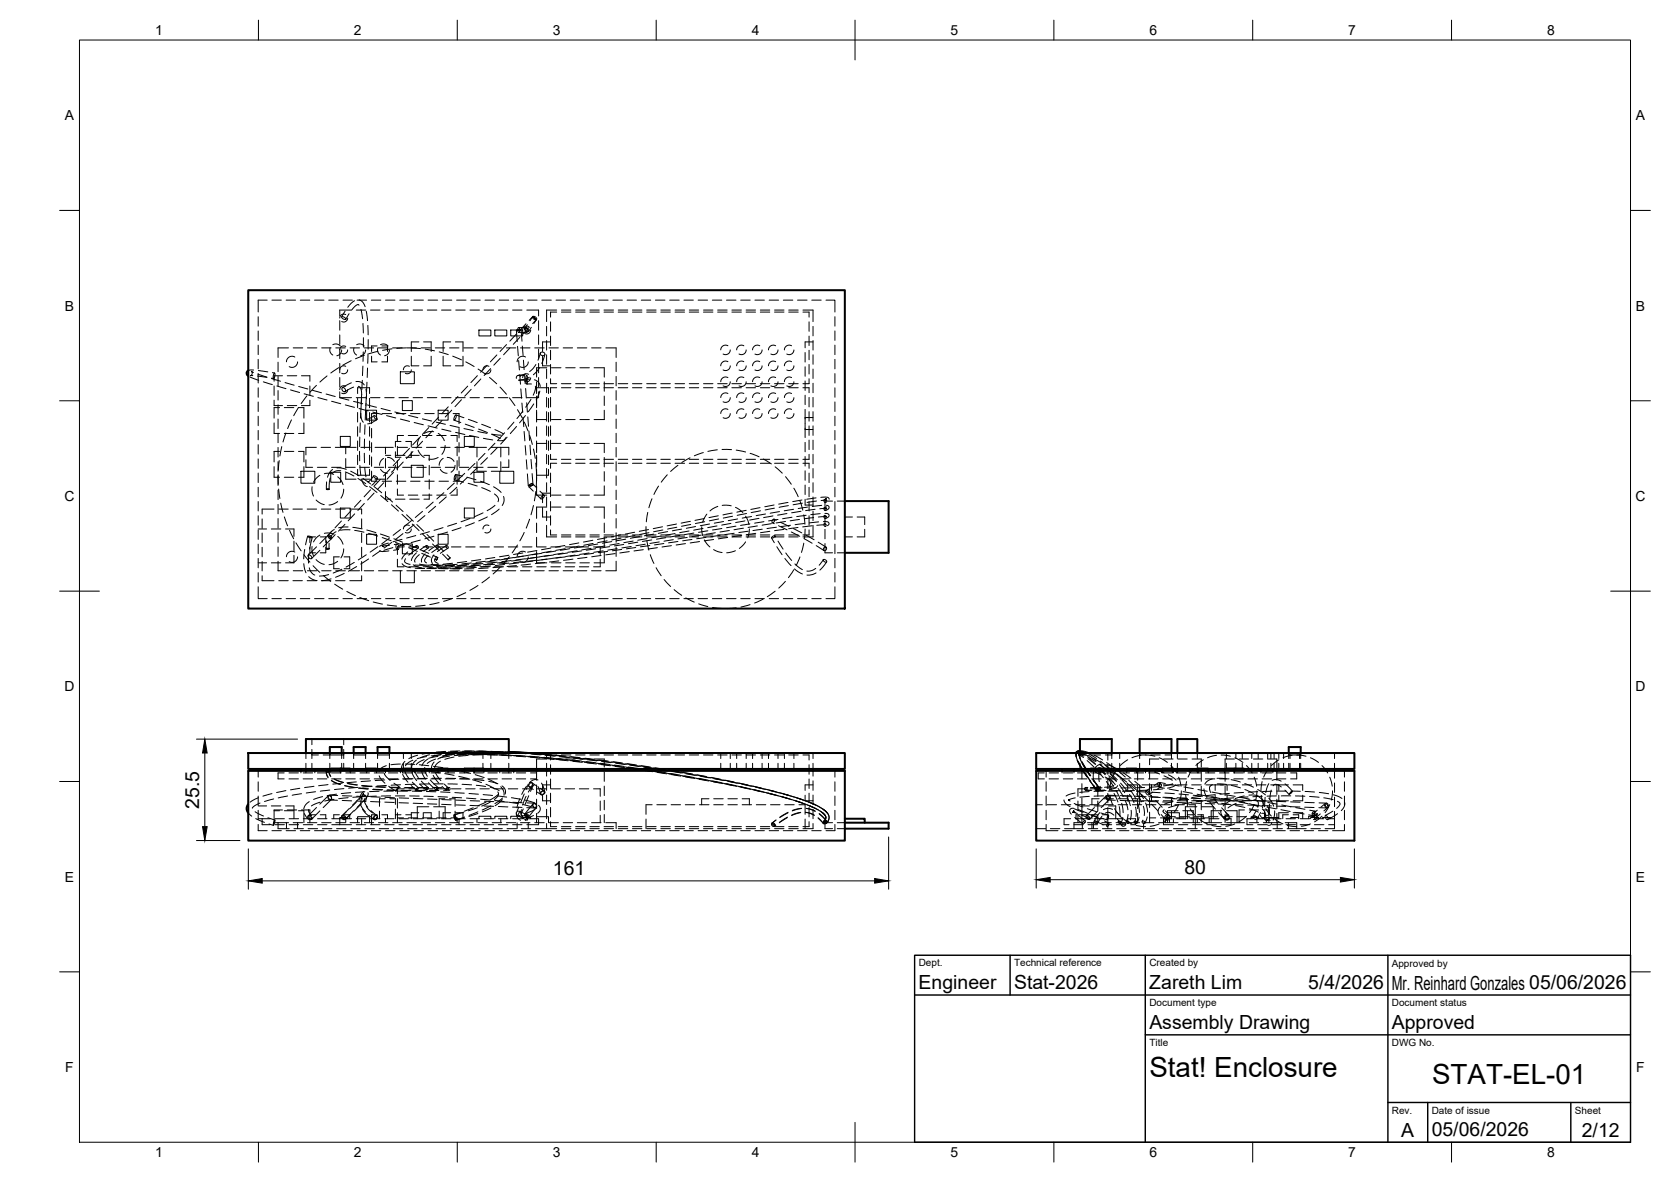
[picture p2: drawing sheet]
<svg xmlns="http://www.w3.org/2000/svg" width="420mm" height="297mm" viewBox="0 0 420 297" stroke-linecap="round" stroke-linejoin="round" font-family="sans-serif">
<defs><g id="words">
<g font-size="7">
<text x="289" y="270.6">Stat! Enclosure</text>
<text x="360.1" y="272.3">STAT-EL-01</text>
</g>
<g font-size="4.9">
<text x="50" y="203.2" transform="rotate(-90 50 203.2)">25.5</text>
<text x="139" y="219.9">161</text>
<text x="297.8" y="219.6">80</text>
<text x="231" y="248.5">Engineer</text>
<text x="255" y="248.5">Stat-2026</text>
<text x="289" y="248.5">Zareth Lim</text>
<text x="329" y="248.5">5/4/2026</text>
<text x="349.9" y="248.7">Mr. Reinhard Gonzales 05/06/2026</text>
<text x="289" y="258.6">Assembly Drawing</text>
<text x="350" y="258.6">Approved</text>
<text x="352.3" y="285.7">A</text>
<text x="360" y="285.5">05/06/2026</text>
<text x="397.7" y="285.7">2/12</text>
</g>
<g font-size="3.5">
<text x="39" y="8.8">1</text>
<text x="89" y="8.8">2</text>
<text x="139" y="8.8">3</text>
<text x="189" y="8.8">4</text>
<text x="239" y="8.8">5</text>
<text x="289" y="8.8">6</text>
<text x="339" y="8.8">7</text>
<text x="389" y="8.8">8</text>
<text x="16.3" y="30.2">A</text>
<text x="411.3" y="30.2">A</text>
<text x="16.3" y="78">B</text>
<text x="411.3" y="78">B</text>
<text x="16.2" y="125.9">C</text>
<text x="411.2" y="125.9">C</text>
<text x="16.2" y="173.7">D</text>
<text x="411.2" y="173.7">D</text>
<text x="16.3" y="221.6">E</text>
<text x="411.3" y="221.6">E</text>
<text x="16.4" y="269.4">F</text>
<text x="411.4" y="269.4">F</text>
<text x="39" y="290.8">1</text>
<text x="89" y="290.8">2</text>
<text x="139" y="290.8">3</text>
<text x="189" y="290.8">4</text>
<text x="239" y="290.8">5</text>
<text x="289" y="290.8">6</text>
<text x="339" y="290.8">7</text>
<text x="389" y="290.8">8</text>
</g>
<g font-size="2.5">
<text x="231" y="242.9">Dept.</text>
<text x="255" y="242.9">Technical reference</text>
<text x="289" y="242.9">Created by</text>
<text x="349.9" y="243">Approved by</text>
<text x="289" y="252.8">Document type</text>
<text x="350" y="252.8">Document status</text>
<text x="289" y="262.9">Title</text>
<text x="350" y="262.9">DWG No.</text>
<text x="350" y="279.9">Rev.</text>
<text x="360" y="279.9">Date of issue</text>
<text x="396" y="279.9">Sheet</text>
</g>
</g></defs>
<!-- layer: Visible -->
<g fill="none" stroke="#000" stroke-width=".51">
<path d="M62.4 72.9h150v80h-150zM62.4 93.1l-.1 .1a.79 .79 0 0 0 .1 1.3M212.4 125.9h11v13h-11M62.4 193.7h150v17.6h-150zM62.4 189.2h150v4h-150zM75.7 193.2v.5M76.9 189.2v-3.5h51v3.5M76.9 193.2v.5M82.9 189.2v-1.5h3v1.5M85.6 193.2v.5M88.1 193.2v.5M88.9 189.2v-1.5h3v1.5"/>
<path d="M92.2 193.2v.5M94.7 193.2v.5M94.9 189.2v-1.5h3v1.5M100.7 193.2v.5M104.2 193.2v.5M110.2 193.2v.5M112.7 193.2v.5M116.8 193.2v.5M119.3 193.2v.5M127.9 189.1l2.1 .1M127.9 189l5 .2M127.9 193.2v.5"/>
<path d="M129.2 193.2v.5M131 189.2l-3.1-.2 4 .2M134.9 193.2v.5M137.4 193.2v.5M204.4 193.2v.5M260.5 193.7h80.1v17.6h-80.1zM260.5 189.2h80.1v4h-80.1zM267 193.2v.5M270 193.2v.5M271.1 188.9l-.5 .3M271.3 188.8l-.6 .4M271.4 188.8l-.7 .4"/>
<path d="M271.5 188.8l-.7 .4M271.5 189.2v-3.5h8v3.5M272 193.2l.3 .5M272 193.3v.4M272.9 193.2l.3 .5M273 193.2l.3 .5M273 193.2l.4 .5M273.1 193.2l.4 .5M274.3 193.2v.5M275.2 193.2l-.2 .5M275.5 193.7a.4 .4 0 0 1 .4-.3 .4 .4 0 0 1 .4 .3h.1M276.7 193.6l-.2 .1"/>
<path d="M276.7 193.2v.5M279.2 193.2v.5M280.9 193.2l.8 .5M283.3 193.2v.5M285.8 193.2v.5M286 193.2v.5M286.6 189.2v-3.5h8v3.5M288 193.2v.5M290.5 193.7l.2-.3 .8 .3M292 193.2v.5M295 193.2v.5M296 189.2v-3.5h5.1v3.5"/>
<path d="M296 193.2v.5M301.1 193.2v.5M301.3 193.2v.5M303.8 193.2v.5M307.9 193.2v.5M310.4 193.2v.5M312.8 193.2v.5M317.1 193.2v.5M320 193.2v.5M321.1 193.2v.5M324 189.2v-1.5h3v1.5M335.6 193.2v.5"/>
<path d="M62.4 202.1l-.4 .9 .1 .8 .3 .5M212.4 206.7h11v1.5h-11M212.4 205.7h5v1"/>
</g>
<!-- layer: Hidden -->
<g fill="none" stroke="#000" stroke-width=".25">
<path d="M64.9 79.6v2.4M67.2 75.4h-2.3v3M68.4 75.4h2.3M71.9 75.4h2.4M75.5 75.4h2.4M79.1 75.4h2.4M82.7 75.4h2.3M85.9 79.6a.72 .72 0 0 1 1 .7l-.8-.3zM86.2 75.4h2.4M86.8 78.2l-.9 1.4M86.9 79.1a.99 .99 0 0 0-1.5 .8M87.4 79.9a1.01 1.01 0 0 1-1.5 .9"/>
<path d="M87.8 78.8l-.8 1.4M88.4 77.9h-3v1.5M89.2 75.6l-.9 .6-.9 1M89.6 77.9h2.4M89.8 75.4h2.4M90.3 76.7l-.2-.2-.4 .1-1.2 1.3M90.3 75.4l.9 .5 .6 1.2M90.8 77.8l.4 2.3M92.1 78.2l.3 2.4M93.2 77.9h2.3M93.4 75.4h2.4M96.7 77.9h2.4"/>
<path d="M96.9 75.4h2.4M100.3 77.9h2.4M100.5 75.4h2.4M103.9 77.9h2.4M104.1 75.4h2.4M107.4 77.9h2.4M107.7 75.4h2.3M111 77.9h2.4M111.2 75.4h2.4M114.6 77.9h2.4M114.8 75.4h2.4M118.2 77.9h2.3"/>
<path d="M118.4 75.4h2.4M121.7 77.9h2.4M121.9 75.4h2.4M125.3 77.9h2.4M125.5 75.4h2.4M128.9 77.9h2.4M129.1 75.4h2.4M132.5 77.9h2.9v1.5M132.7 75.4h2.3M133.9 79.6l-.6 1M134 79.6a.6 .6 0 0 1 .7 0 .6 .6 0 0 1 .1 .8l-.7-.3-.2-.3zM134 79.5l.9 .8z"/>
<path d="M134 79.5l-.9 1M136.2 75.4h2.4M139.8 75.4h2.4M140 77.9h-2.6v2.9M140 78.4h-1.6v1.3M141.2 77.9h2.4M141.2 78.4h2.4M143.4 75.4h2.4M144.7 77.9h2.4M144.7 78.4h2.4M147 75.4h2.3M148.3 77.9h2.4"/>
<path d="M148.3 78.4h2.4M150.5 75.4h2.4M151.9 77.9h2.4M151.9 78.4h2.4M154.1 75.4h2.4M155.4 77.9h2.4M155.4 78.4h2.4M157.7 75.4h2.3M159 77.9h2.4M159 78.4h2.4M161.2 75.4h2.4M162.6 77.9h2.4"/>
<path d="M162.6 78.4h2.4M164.8 75.4h2.4M166.2 77.9h2.4M166.2 78.4h2.4M168.4 75.4h2.4M169.7 77.9h2.4M169.7 78.4h2.4M172 75.4h2.3M173.3 77.9h2.4M173.3 78.4h2.4M175.5 75.4h2.4M176.9 77.9h2.4"/>
<path d="M176.9 78.4h2.4M179.1 75.4h2.4M180.4 77.9h2.4M180.4 78.4h2.4M182.7 75.4h2.4M184 77.9h2.4M184 78.4h2.4M186.2 75.4h2.4M187.6 77.9h2.4M187.6 78.4h2.4M189.8 75.4h2.4M191.2 77.9h2.3"/>
<path d="M191.2 78.4h2.3M193.4 75.4h2.4M194.8 77.9h2.3M194.8 78.4h2.3M197 75.4h2.3M198.3 77.9h2.4M198.3 78.4h2.4M200.5 75.4h2.4M201.9 78.4h1.5v1.3M201.9 77.9h2.5v2.9M204.1 75.4h2.4M207.7 75.4h2.2v3"/>
<path d="M209.9 79.6v2.4M62.8 94.7l2.3 .9M63.7 93.6l-.5-.2 .2 .5-.4 .5h.6M63.8 93l-1.4 .1M64.7 94.5l2.4 .3M64.9 94l2.2 .8M64.9 83.2v2.3M64.9 86.7v2.4M64.9 90.3v2.4M64.9 93.9v2.4M64.9 97.5v2.3M65 93.1l2.3 .4"/>
<path d="M66.2 96l2.3 .7M68.2 95.1l2.3 .7M68.3 95l.5 .1M68.5 93.6l.5 .1M68.9 97v2.4M68.9 93.8a.85 .85 0 0 1 0 1.3l-.2-.4zM69.6 97l2.3 .7M69.9 91v2.4M69.9 94.6v2.4M69.9 98.2v2.3M71 94.4h-2.1v1.4M71.7 96.1l2.3 .7"/>
<path d="M72.2 94.4h2.4M72.5 87.4h-2.6v2.4M73 98l2.3 .6M73.7 87.4h2.4M74.1 89.7a1.38 1.38 0 0 0-2.1 1.2M74.8 90.9a1.41 1.41 0 0 1-2.1 1.2M75.1 97.1l2.3 .7M75.8 94.4h2.1v1.4M76.5 99l2.3 .6M77.2 99.5l-1.5 1.9M77.3 87.4h2.4M77.9 97v2.4"/>
<path d="M78.5 98.1l2.3 .6M79.6 96.8l-1.7 1.8M79.9 99.9l2.3 .6M80.9 87.4h2.3M82 99l2.3 .6M82.2 94.5l-1.8 1.5M83 87.4a1.46 1.46 0 0 0 .7 1.8M83.7 86.6a1.51 1.51 0 0 1 1.9 .4M84.4 87.4h2.4M85.2 92.4l-2 1.3M85.4 80.6v2.4M85.4 84.2v2.4"/>
<path d="M85.4 87.7v2.4M85.4 91.3v2.4M85.4 94.9v2.4M85.4 98.5v1.4M85.4 99.9h3M85.4 99.9l2.3 .6M85.9 87.9a1.44 1.44 0 0 1-1.2 1.5M86 97.5a.55 .55 0 0 1 .8 .2 .55 .55 0 0 1-.3 .8l-.5-.5zM86.9 87.1a.99 .99 0 0 0-1.5 .8M86.9 92.1a.99 .99 0 0 0-1.5 .8M86.9 97.1a.98 .98 0 0 0-1.5 .8M87.4 87.9a1.01 1.01 0 0 1-1.5 .9"/>
<path d="M87.4 92.9a1 1 0 0 1-1.5 .9M87.4 97.9a1 1 0 0 1-1.5 .9M88 87.4h2.4M88.3 90.7l-2.1 1.1M88.3 96.2l-2.2 1.2M88.9 97.3l-2.2 1.1M89 87.4a1.48 1.48 0 0 0 .7 1.8M89.5 95.9l1.3 .2 .8 .6M89.6 99.9h2.4M89.7 86.6a1.47 1.47 0 0 1 1.9 .4M90.1 97.1l.5 .3 .3 .9-.1 3.2M91.1 95.6l-.1 2.3"/>
<path d="M91.2 92l-.1 2.4M91.3 81.3l.1 2.4M91.4 88.4l-.1 2.4M91.4 84.9v2.3M91.6 87.4h2.4M91.6 89.3l-2.2 .9M91.9 87.9a1.48 1.48 0 0 1-1.2 1.5M92 97.8l.1 2.4M92.1 99.6l-.1 2.4M92.3 96l-.1 2.4M92.4 92.5l-.1 2.4M92.5 81.8l.1 2.3"/>
<path d="M92.5 88.9v2.4M92.6 85.3v2.4M92.9 98.9v-1.5h-3v1.5M93.2 99.9h2.3M93.4 89.5v1.4h1.4M94.8 86.9h-1.4v1.4M95 87.4a1.46 1.46 0 0 0 .7 1.8M95 88.3l-2.3 .6M95.2 87.4h2.3M95.7 86.6a1.51 1.51 0 0 1 1.9 .4M96 86.9h1.4v1.4M96.7 99.9h2.4"/>
<path d="M97.4 89.5v1.4h-1.4M97.9 87.9a1.44 1.44 0 0 1-1.2 1.5M98.6 87.7l-2.4 .3M98.7 87.4h2.4M100.3 99.9h2.4M100.7 93.4h3.5v3h-3.5zM102.2 87.4l-2.4 .2M102.3 87.4h2.4M102.9 92.1a.99 .99 0 0 0-1.5 .8M103.3 87.4l2.4 .2M103.4 92.9a1 1 0 0 1-1.5 .9M103.4 89.5v2.4h1.9"/>
<path d="M103.9 99.9h2.4M105.3 85.9h-1.9v2.4M105.9 87.4h2.3M106.5 85.9h1.9v2.4M106.9 87.7l2.4 .5M107.4 99.9h2.4M108.4 89.5v2.4h-1.9M109.5 87.4h2.3M110.4 88.4l2.3 .7M111 99.9h2.4M111.4 89.5v2.4h1.9M113 87.4h2.4"/>
<path d="M113.3 85.9h-1.9v2.4M113.8 89.5l2.2 .9M114.5 85.9h1.9v2.4M114.6 99.9h2.4M115.1 99.6l-1.6 1.8M116.4 89.5v2.4h-1.9M116.6 87.4h2.4M117.1 90.9l2.1 1.2M117.6 97l-1.6 1.8M118.2 99.9h2.3M118.5 97.8l-1.7 1.8M120 94.4l-1.6 1.7"/>
<path d="M120.2 87.4h2.4M120.2 92.7l2 1.4M120.4 82.9h3v1.5h-3zM120.9 95.2l-1.6 1.8M121.7 99.9h2.4M122.5 91.8l-1.7 1.7M122.9 92.1a.99 .99 0 0 0-1.5 .8M123.1 94.9l1.8 1.5M123.4 92.6l-1.7 1.8M123.4 92.9a1 1 0 0 1-1.5 .9M123.7 87.4h2.4M124.4 82.9h3v1.5h-3z"/>
<path d="M124.9 89.2l-1.6 1.7M125.3 99.9h2.4M125.7 97.3l1.6 1.8M125.8 90l-1.6 1.8M127.3 87.4h2.4M127.4 86.6l-1.7 1.7M128.1 100l1.4 1.9M128.2 87.4l-1.6 1.8M128.4 82.9h3v1.5h-3zM128.9 99.9h2.4M129.8 84l-1.6 1.7M129.8 83l.2 2.9"/>
<path d="M129.8 83l1.2-.1-.5 .1zM130.1 87l.2 2.4M130.3 82.3a.63 .63 0 0 1 .4 .6 .63 .63 0 0 1-.4 .6l-.1-.6zM130.4 90.6l.2 2.4M130.4 82.3h2M130.4 83.5h2M130.6 95.5h1.8M130.7 84.8l-1.6 1.7M130.7 94.2l.2 2.3M130.9 87.4h2.4M131 97.7l.1 2.4M131 82.9l.3 2.9"/>
<path d="M131.3 87l.2 2.3M131.6 90.5l.2 2.4M131.7 94.3h-1.5l-.3 .3-.1 .5M131.9 94.1l.2 2.3M132 82.6a.59 .59 0 0 1 .7 0 .59 .59 0 0 1 .1 .8l-.7-.3zM132.1 89.7a1.38 1.38 0 0 0-2.1 1.2M132.1 93.9l-1.7 .4 .5 .3M132.2 97.6l.1 2.4M132.2 81.4l-1.6 1.7M132.3 95.4a.77 .77 0 0 1 .1 1.1l-.2-.5zM132.3 82.4a.64 .64 0 0 1 .4 .5 .64 .64 0 0 1-.3 .6l-.2-.4zM132.4 94.3a.79 .79 0 0 1 0 1.2l-.2-.5z"/>
<path d="M132.6 81.6l-.7 1M132.8 90.9a1.41 1.41 0 0 1-2.1 1.2M132.9 82.1a1.01 1.01 0 0 0-1.5 .8M132.9 94.1a1.01 1.01 0 0 0-1.5 .8M133.1 94.8l-2.3 .7M133.1 82.2l-1.6 1.7M133.2 95.3h-.8M133.4 82.9a1 1 0 0 1-1.5 .9M133.4 94.9a1 1 0 0 1-1.5 .9M133.6 82.3l-.7 1M133.6 96.5h-1.1M134.4 95.4l1 .6 .4 1.1"/>
<path d="M134.5 87.4h2.3M134.6 97.1l-.1 1.1-.4 1.1M134.7 91.6l-.7 1-.8 .8M134.9 80.3l-1 1M134.9 96v2.9M134.9 99.5v3M134.9 97.4h3v1.5M134.9 80.3l-.6 1M135.4 80.6v2.4M135.4 84.2v2.4M135.4 87.7v2.4M135.4 91.3v2.4"/>
<path d="M135.4 94.9v2.4M135.4 98.5v1.4h-2.9M135.7 92.4l-1.6 1.8M135.7 98.3l-.9 2.2M135.8 88.8l-.5 1.7M136.4 89.5v2.4h2M137 89.1l-.8 2.2M137.4 82v2.4M137.4 85.6v2.4M137.4 89.2v2.4M137.4 92.7v2.4M137.4 96.3v2.4"/>
<path d="M137.4 99.9v2.4M137.5 92.4h-2.6v2.4M138 87.4h2.4M138.4 85.9h-2v2.4M138.4 80.9v2.4M138.4 84.5v2.3M138.4 88v2.4M138.4 91.6v2.4M138.4 95.2v1.2h1.6M138.4 99.9v2.4M138.7 92.4h2.4M140 97.4h-1.6v1.3"/>
<path d="M141.2 97.4h2.4M141.2 96.4h2.4M141.6 87.4h2.4M142.2 92.4h2.4M144.7 97.4h2.4M144.7 96.4h2.4M145.2 87.4h2.4M145.8 92.4h2.4M148.3 97.4h2.4M148.3 96.4h2.4M148.7 87.4h2.4M149.4 92.4h2.5v2.4"/>
<path d="M151.9 97.4h2.4M151.9 96.4h2.4M151.9 96v2.3M151.9 99.5v2.4M152.3 87.4h2.6v2.4M154.9 91v2.4M154.9 94.6v2.4M154.9 98.2v2.3M155.4 97.4h2.4M155.4 96.4h2.4M159 97.4h2.4M159 96.4h2.4"/>
<path d="M162.6 97.4h2.4M162.6 96.4h2.4M166.2 97.4h2.4M166.2 96.4h2.4M169.7 97.4h2.4M169.7 96.4h2.4M173.3 97.4h2.4M173.3 96.4h2.4M176.9 97.4h2.4M176.9 96.4h2.4M180.4 97.4h2.4M180.4 96.4h2.4"/>
<path d="M183 98.9a1.2 1.2 0 0 0-1.8 1M183 94.9a1.2 1.2 0 0 0-1.8 1M183 90.9a1.2 1.2 0 0 0-1.8 1M183 86.9a1.2 1.2 0 0 0-1.8 1M183.6 99.9a1.19 1.19 0 0 1-1.8 1.1M183.6 95.9a1.19 1.19 0 0 1-1.8 1.1M183.6 91.9a1.19 1.19 0 0 1-1.8 1.1M183.6 87.9a1.19 1.19 0 0 1-1.8 1.1M184 97.4h2.4M184 96.4h2.4M187 98.9a1.2 1.2 0 0 0-1.8 1M187 94.9a1.2 1.2 0 0 0-1.8 1"/>
<path d="M187 90.9a1.2 1.2 0 0 0-1.8 1M187 86.9a1.2 1.2 0 0 0-1.8 1M187.6 97.4h2.4M187.6 96.4h2.4M187.6 99.9a1.19 1.19 0 0 1-1.8 1.1M187.6 95.9a1.19 1.19 0 0 1-1.8 1.1M187.6 91.9a1.19 1.19 0 0 1-1.8 1.1M187.6 87.9a1.19 1.19 0 0 1-1.8 1.1M191 98.9a1.2 1.2 0 0 0-1.8 1M191 94.9a1.2 1.2 0 0 0-1.8 1M191 90.9a1.2 1.2 0 0 0-1.8 1M191 86.9a1.2 1.2 0 0 0-1.8 1"/>
<path d="M191.2 97.4h2.3M191.2 96.4h2.3M191.6 99.9a1.19 1.19 0 0 1-1.8 1.1M191.6 95.9a1.19 1.19 0 0 1-1.8 1.1M191.6 91.9a1.19 1.19 0 0 1-1.8 1.1M191.6 87.9a1.19 1.19 0 0 1-1.8 1.1M194.8 97.4h2.3M194.8 96.4h2.3M195 98.9a1.2 1.2 0 0 0-1.8 1M195 94.9a1.2 1.2 0 0 0-1.8 1M195 90.9a1.2 1.2 0 0 0-1.8 1M195 86.9a1.2 1.2 0 0 0-1.8 1"/>
<path d="M195.6 99.9a1.19 1.19 0 0 1-1.8 1.1M195.6 95.9a1.19 1.19 0 0 1-1.8 1.1M195.6 91.9a1.19 1.19 0 0 1-1.8 1.1M195.6 87.9a1.19 1.19 0 0 1-1.8 1.1M198.3 97.4h2.4M198.3 96.4h2.4M199 98.9a1.2 1.2 0 0 0-1.8 1M199 94.9a1.2 1.2 0 0 0-1.8 1M199 90.9a1.2 1.2 0 0 0-1.8 1M199 86.9a1.2 1.2 0 0 0-1.8 1M199.6 99.9a1.19 1.19 0 0 1-1.8 1.1M199.6 95.9a1.19 1.19 0 0 1-1.8 1.1"/>
<path d="M199.6 91.9a1.19 1.19 0 0 1-1.8 1.1M199.6 87.9a1.19 1.19 0 0 1-1.8 1.1M201.9 97.4h1.5v1.3M202.4 88.6v2.4M202.4 92.2v2.4M202.4 95.7v2.4M202.4 99.3v2.4M203.4 80.9v2.4M203.4 84.5v2.3M203.4 88v2.4M203.4 91.6v2.4M203.4 95.2v1.2h-1.5"/>
<path d="M203.4 99.9v2.4M204.4 85.9h-2v1.5M204.4 82v2.4M204.4 85.6v2.4M204.4 89.2v2.4M204.4 92.7v2.4M204.4 96.3v2.4M204.4 99.9v2.4M209.9 83.2v2.3M209.9 86.7v2.4M209.9 90.3v2.4M209.9 93.9v2.4"/>
<path d="M209.9 97.5v2.3M64.9 101v2.4M64.9 104.6v2.4M64.9 108.2v2.3M64.9 111.7v2.4M64.9 115.3v2.4M64.9 118.9v2.4M68.9 100.6v1.3h2.1M68.9 106.3v2.6h1.4M68.9 117.3v2.6h1.4M69.9 101.7v2.4M69.9 105.3v2.4"/>
<path d="M69.9 108.9v2.4M69.9 112.4v2.4M69.9 116v2.4M69.9 119.6v2.4M69.9 119.3l.1 2.4M70.2 115.7l-.2 2.4M70.3 102.4h-1.4v2.7M70.3 113.4h-1.4v2.7M70.8 112.2l-.4 2.4M71.5 108.9h2.4M71.5 119.9h2.4M71.5 102.4h2.4"/>
<path d="M71.5 113.4h2.4M71.9 108.8l-.7 2.3M72.2 101.9h2.4M73.3 105.5l-1 2.2M75.1 102.4h1.3v2.7M75.1 113.4h1.3v2.7M75.1 102.4l-1.2 2.1M75.7 118.4h3.5v3h-3.5zM76.4 106.3v2.6h-1.3M76.4 117.3v2.6h-1.3M76.9 115.5v1.9h1.7M77.9 100.6v1.3h-2.1"/>
<path d="M79.5 112.4h-2.6v1.9M79.8 117.4h2.4M80.4 119.5l-1 .8-.6 .9M80.7 112.4h2.4M81.6 119l.8-.1 1.5 .3M83.2 118.7h2.5v2.5h-2.5zM83.4 100.8l2.3 .7M83.4 117.4h2.3M83.6 118a3.1 3.1 0 0 0-1.2 1.9M84.3 112.4h5.2M84.7 117.6h1.1l1.3 .3M84.9 119.8l.9 1 .5 1"/>
<path d="M85.6 109.7h2.5v2.5h-2.5zM85.7 118.3a2.08 2.08 0 0 0-2.2 .7M86.8 101.8l2.3 .6M86.8 118.6l2.2 1M86.9 112.4v1.7M86.9 115.2v2.4M86.9 118.8v1.6h2.6M87 117.4h2.3M88.2 118.4l2.1 1.2M88.9 100.9l2.3 .6M89.9 100.1v2.4M89.9 103.7v2.4"/>
<path d="M89.9 107.2v2.4M89.9 110.8v2.4M89.9 114.4v2.4M90.3 102.7l2.3 .6M90.4 113.4v2.4M90.5 109.8l-.1 2.4M90.5 117l.2 2.4M90.5 117.4h2.4M90.6 106.3l-.1 2.4M90.7 103.9l.2 1.3 .5 .9M90.7 112.4h2.4M90.9 100.3l-.3 4.8"/>
<path d="M91.6 113.9l.1 2.4M91.7 110.3l-.1 2.4M91.7 117.5l.3 2.3M91.8 106.8l-.1 2.3M91.9 103.2l-.1 2.4M92.1 101.4l-.2 2.4M92.2 103.1h2.5v2.5h-2.5zM92.4 101.8l2.3 .5M92.9 117.9v1.5h-3v-1.5M92.9 100.1v2.4M92.9 103.7v2.4M92.9 107.2v2.4"/>
<path d="M92.9 110.8v2.4M92.9 114.4v2.4M93.4 107.7v2.4M93.4 111.2v2.4M93.4 114.8v2.4M93.4 118.4v2.5h1.5M93.7 103.6l2.4 .5M93.9 119.6l-1 1.3-.4 .2-.1-.1M93.9 119.6a.75 .75 0 0 1 .9 .7l-.5-.2zM94 104.5l-1.5 .8h-.3l-.1-.3M94 104.5a.7 .7 0 0 1 .7 .9l-.5-.4zM94.1 117.4h2.4"/>
<path d="M94.3 112.4h4.6M94.6 105.6l-1.1 .6-1.1 .3M94.9 103.9h-1.5v2.6M95.7 117.9l.7 .8 1 .2M95.8 102.6l2.3 .6M96.1 103.9h2.4M96.4 115.2l-.7 .8-.3 .9M96.9 112.4v1.7M96.9 115.2v2.4M96.9 118.8v3.5M96.9 114.4h1.4M97.2 104.4l2.3 .6"/>
<path d="M97.4 114.9l.9 .2 .9 .9M97.7 117.4h2.3M98.1 117.9l-1.7 1.7M98.9 118.7l-1.6 1.7M99.3 103.5l2.3 .6M99.4 116.9l-.3 1.1-.7 .7M99.4 113.5v1.4h1.4M99.4 114.4h2.4M99.7 103.9h2.3M99.9 112.2v2.3M99.9 115.7v2.4M99.9 119.3v2.4"/>
<path d="M100.1 112.4h2.4M100.5 115.3l-1.6 1.7M100.7 105.3l2.3 .6M100.8 110.9h-1.4v1.4M101.2 100.7h2.5v2.5h-2.5zM101.2 117.4h2.4M101.4 116.1l-1.6 1.7M101.5 109.4h-1.6v1.6M102 110.9h1.4v1.4M102.7 109.4h2.4M102.7 104.4l2.4 .6M103 112.7l-1.7 1.7"/>
<path d="M103 114.4h2.4M103.2 103.9h2.4M103.4 116.9h3v3h-3zM103.4 113.5v1.4h-1.4M103.7 112.4h2.3M103.8 113.5l-1.6 1.7M104.1 106.2l2.3 .6M104.8 117.4h2.4M105.1 113.1l.6 1.1 1 .7M105.4 110.1l-1.6 1.7M105.7 109.7l-.5 .9-.3 1.3M106.2 105.2l2.3 .6"/>
<path d="M106.2 109.4h2.4M106.3 110.9l-1.7 1.7M106.6 114.4h1.3v1.4M106.8 103.9h2.4M107.2 112.4h2.4M107.6 107l2.3 .6M107.8 107.4l-1.6 1.8M107.9 117v2.3M108.4 117.4h2.4M108.7 108.3l-1.6 1.7M109.1 108.5l-1.1-.1-1.3 .5M109.7 106.1l2.3 .5"/>
<path d="M109.8 109.4h2.4M110.2 103.1h2.5v2.5h-2.5zM110.2 115l-1.1 .4h-1.3M110.2 108.9l.8 .6 .7 1.3M110.3 104.8l-1.7 1.8M110.4 103.9h2.4M110.7 117.9l.7 .8 1 .2M110.8 112.4h2.4M111.1 107.9l2.3 .5M111.1 105.7l-1.6 1.7M111.4 115.2l-.8 .8-.2 .9M111.9 111.9l-.1 1.1-.7 1.2"/>
<path d="M112 117.4h2.3M112.4 114.9l.9 .2 .9 .9M112.7 102.2l-1.6 1.8M113.2 106.9l2.3 .5M113.4 109.4h1.5v1.6M113.6 103.1l-1.6 1.7M113.9 103.9h1.5v2.6M114.2 105.6l1.7 .6M114.4 112.4h2.4M114.4 116.9l-.3 1.1-.7 .7M114.5 104.4l.1-.1a.92 .92 0 0 1-.5 1.2zM114.5 119.3h.1v.4l-.3 .9-.1-.7z"/>
<path d="M114.6 108.7l2.3 .5M114.6 119.2l1.6 .4M114.7 104.3l1.9 .7M114.9 112.2v2.3M114.9 115.7v2.4M114.9 119.3v2.4M115.4 107.7v2.4M115.4 111.2v2.4M115.4 114.8v2.4M115.4 118.4v2.5h-1.5M115.5 117.4h2.4M116 100.4l-1.6 1.8"/>
<path d="M116.6 107.7l2.4 .5M116.8 109.7h2.5v2.5h-2.5zM116.8 118.9l-1.7 1.7M117 106.6l2.2 .8M117.4 119.9l2.3 .7M117.8 105.4l2.2 .8M117.9 112.4h4.4M118 109.4l2.4 .5M119.1 117.4h2.4M119.2 118.7h2.5v2.5h-2.5zM119.4 116.5l-1.7 1.6M119.9 112.4v2.4"/>
<path d="M119.9 116v2.4h2.4M120 117.5l-1.7 1.7M120.1 108.4l2.4 .5M120.3 107.8l2.3 .9M121.1 106.6l2.2 .9M121.5 110.2l2.4 .4M121.9 113.9l-1.6 1.7M122.6 115l-1.7 1.7M122.7 117.4h2.4M123.5 118.4h2.4M123.5 112.4h4.4v1.9M124.4 108l2.2 1"/>
<path d="M124.4 111.4l-1.6 1.7M125.1 112.5l-1.7 1.7M125.7 118.4v3h3.5v-3h-3.3M125.9 112.4v2.4M125.9 116v2.4M126 109.4l-2.3-.3 2.1 1.1M126.9 108.8l-1.7 1.7M127.1 110l-.2 .5-.5 .2h-1.3M127.5 109.9l-1.6 1.7M127.9 115.5v1.9h-1.7M129.2 106.1l-1.5 1.8M129.9 107.2l-1.6 1.8"/>
<path d="M130.1 102.9l1.2 2.1M131.2 101.3l.2 2.4M131.5 103.3l-1.5 1.9M131.5 104.8l.2 2.4M131.8 108.4l.2 2.4M131.8 106.1l1 2.2M132.1 112l.1 2.3M132.1 104.4l-1.5 1.9M132.3 115.5l.2 2.4M132.4 101.2l.2 2.4M132.6 119.1l.2 2.9M132.7 104.8l.2 2.3"/>
<path d="M133 108.3l.2 2.4M133.2 109.4l.7 2.3M133.3 111.9l.1 2.4M133.5 100.4l-1.3 1.9M133.5 115.5l.2 2.3M133.8 119l.2 2.9M134.1 112.8l.5 2.4M134.2 101.5l-1.4 2M134.7 116.4l.2 2.4M134.9 105.4h2.6M134.9 119.9l-.1 2.4M134.9 103.1v3"/>
<path d="M134.9 107.2v2.4M134.9 110.8v3M134.9 114.4v2.9M134.9 117.9v3M134.9 111.4h2.6M137.4 103.4v2.4M137.4 107v2.4M137.4 110.6v2.4M137.4 114.2v2.4M137.4 117.7v2.4M137.9 117.9v1.5h-3M137.9 100.1v2.4"/>
<path d="M137.9 103.7v2.4M137.9 107.2v2.4M137.9 110.8v2.4M137.9 114.4v2.4M138.4 103.4v2.4M138.4 107v2.4M138.4 110.6v2.4M138.4 114.2v1.2h1.6M138.4 118.9v2.4M138.7 105.4h2.4M138.7 111.4h2.4M140 116.4h-1.6v1.3"/>
<path d="M141.2 115.4h2.4M141.2 116.4h2.4M142.2 111.4h2.4M142.2 105.4h2.4M144.7 115.4h2.4M144.7 116.4h2.4M145.8 111.4h2.4M145.8 105.4h2.4M148.3 115.4h2.4M148.3 116.4h2.4M149.4 111.4h2.5v2.4M151.9 115.4h2.4"/>
<path d="M151.9 116.4h2.4M151.9 103.1v2.3h-2.5M151.9 115v2.3M151.9 118.5v2.4M154.9 101.7v2.4M154.9 105.3v2.4M154.9 108.9v2.4M154.9 112.4v2.4M154.9 116v2.4M154.9 119.6v2.4M155.4 115.4h2.4M155.4 116.4h2.4"/>
<path d="M159 115.4h2.4M159 116.4h2.4M162.6 115.4h2.4M162.6 116.4h2.4M166.2 115.4h2.4M166.2 116.4h2.4M167.8 119.3l-1.5 1.9M169.7 115.4h2.4M169.7 116.4h2.4M170.5 116.9l-1.9 1.6M173.3 115.4h2.4M173.3 116.4h2.4"/>
<path d="M173.5 115l-2.1 1.2M176.8 113.7l-2.2 .8M176.9 115.4h2.4M176.9 116.4h2.4M180.4 113l-2.4 .4M180.4 115.4h2.4M180.4 116.4h2.4M181.5 113h2.4M183 102.9a1.2 1.2 0 0 0-1.8 1M183.6 103.9a1.19 1.19 0 0 1-1.8 1.1M184 115.4h2.4M184 116.4h2.4"/>
<path d="M185.1 113.1l2.4 .5M187 102.9a1.2 1.2 0 0 0-1.8 1M187.6 115.4h2.4M187.6 116.4h2.4M187.6 103.9a1.19 1.19 0 0 1-1.8 1.1M188.6 113.9l2.3 .9M191 102.9a1.2 1.2 0 0 0-1.8 1M191.2 115.4h2.3M191.2 116.4h2.3M191.6 103.9a1.19 1.19 0 0 1-1.8 1.1M191.9 115.3l2.1 1.3M194.8 115.4h2.3"/>
<path d="M194.8 116.4h2.3M194.9 117.3l1.8 1.6M195 102.9a1.2 1.2 0 0 0-1.8 1M195.6 103.9a1.19 1.19 0 0 1-1.8 1.1M197.5 119.8l1.5 1.9M198.3 115.4h2.4M198.3 116.4h2.4M199 102.9a1.2 1.2 0 0 0-1.8 1M199.6 103.9a1.19 1.19 0 0 1-1.8 1.1M201.9 116.4h1.5v1.3M202.4 102.9v7.1M202.4 111.2v2.3"/>
<path d="M202.4 114.7v2.4M202.4 118.3v2.4M202.4 104.9h2M202.4 107.9h2M203.4 103.4v2.4M203.4 107v2.4M203.4 110.6v2.4M203.4 114.2v1.2h-1.5M203.4 118.9v2.4M204.4 103.4v2.4M204.4 107v2.4M204.4 110.6v2.4"/>
<path d="M204.4 114.2v2.4M204.4 117.7v2.4M209.9 101v2.4M209.9 104.6v2.4M209.9 108.2v2.3M209.9 111.7v2.4M209.9 115.3v2.4M209.9 118.9v2.4M64.9 122.5v2.3M64.9 126v2.4M64.9 129.6v2.4M64.9 133.2v2.4"/>
<path d="M64.9 136.7v2.4M64.9 132.9h2.1M65.9 130.4v2.4M65.9 133.9v2.4M65.9 137.5v2.4M68.2 132.9h2.4M68.9 127.9h-3v1.3M69.9 123.2v2.3M69.9 126.8v2.3M69.9 130.3v2.4M69.9 133.9v2.4M69.9 137.5v2.3"/>
<path d="M70.1 122.9l.3 2.4M70.1 127.9h2.4M70.6 126.4l.6 2.4M71.5 129.9l.8 2.3M71.8 132.9h2.1v1.9M72.8 133.3l1 2.1M73.7 127.9h2.3M73.9 136v2.4M73.9 139.6v1.8h-2.1M74.1 138.7a1.38 1.38 0 0 0-2.1 1.2M74.4 136.4l1.3 2M74.8 139.9a1.41 1.41 0 0 1-2.1 1.2"/>
<path d="M76.4 139.4l1.5 1.9M76.6 138.1l-.2 2.3M77.2 127.9h2.4M77.3 134.8h.7l.5 .2a.95 .95 0 0 1-1.2-.2zM77.3 134.8l-.5 2.1M77.5 139.5a.61 .61 0 0 1 .7 .2 .61 .61 0 0 1 0 .7l-.6-.3zM77.7 139.1l-.1 2.4M77.9 137.5v1.4h1.4M78.5 122.3v1.2l.3 1.2M78.5 137.3v1.2l.3 1.2M78.5 135.1l-.6 2.9M79.3 134.9h-1.4v1.4"/>
<path d="M79.5 125.7l.8 .6 1.2 .5M79.6 137.4l-2.1 2.1M80.4 138.3l-2.1 2.1M80.4 134.5l-1 .8-.6 .9M80.5 134.9h1.4v1.4M80.8 127.9h2.4M81.6 134h1.4l.9 .2M81.9 137.5v1.4h-1.4M82.1 122.9h.6a.35 .35 0 0 1-.2 .2 .35 .35 0 0 1-.4-.1zM82.1 137.9a.28 .28 0 0 1 .4-.2 .28 .28 0 0 1 .2 .3l-.6 .1zM82.1 135.9v2.1M82.1 121.1v1.8"/>
<path d="M82.5 134.5l.9 .8zM82.5 134.5l-2.1 2.1M82.5 134.5a.62 .62 0 0 1 .7 .2 .62 .62 0 0 1 0 .7l-.7-.4zM82.8 136.5v1.4M83 120.1l-.2 2.8M83.4 135.4l-2.1 2M83.4 133.5l-.9 1M84.1 133.1l-1 .7-.6 1M84.3 134.4l-.9 .9M84.4 127.9h2.4M84.5 133.6l-1 .8-.5 1M84.9 126.1l-1.4 .7-.8 .1"/>
<path d="M84.9 134.8l.9 1 .5 1M85.3 139.9h-1.4v3h1.4M85.6 127.7h2.5v2.5h-2.5zM85.9 130.9l-1.7 1.8M86.4 122.9l-.1 1.2-.6 1.1M86.4 137.9l-.1 1.2-.6 1.1M86.5 139.9h1.4v3h-1.4M86.7 131.7l-1.6 1.8M87.5 132.4l-2.3 .2M87.9 127.9h3v1.3M88 133.1l-2.4 .2M88.3 128.3l-1.6 1.8"/>
<path d="M88.7 132.5l2.4 .4M89.2 129.1l-1.7 1.8M89.2 133.3l2.3 .4M90 120.2l2 1.4M90.7 125.7l-1.6 1.8M90.7 120.4h2.4M90.9 130.4v2.4M90.9 133.9v2.4M90.9 137.5v2.4M91 120.5l.6 1.3 .8 .5M91.2 120.2l2 1.4M91.6 126.5l-1.6 1.8"/>
<path d="M92.1 139.4l-2 1.3M92.2 134.3h2.5v2.5h-2.5zM92.2 133.2l2.3 .6M92.7 134l2.3 .7M92.9 122.3l1.9 1.5M93.2 123.1l-1.7 1.7M94.1 123.9l-1.7 1.8M94.1 122.3l1.9 1.5M94.3 120.4h2.6M94.9 120.3l-1.4 1.6M95 137.4l-1.9 1.4M95.5 138.4l.6 .2 1.7-.2"/>
<path d="M95.6 134.2l2.3 .8M95.6 120.5l-1.6 1.7M95.6 138.4l-1.9 1.4M95.7 124.5l1.8 1.6M96.1 135.1l2.2 .8M96.1 120.9h2.4M96.5 121.3l-1.6 1.7M96.9 124.6l1.8 1.6M96.9 123.5v1.9h1.4M97.7 136.5l-2.3 .8M97.9 135.2l-1.9 1.5M97.9 137l-1.8 .2 .4 .3"/>
<path d="M98.4 126.8l1.8 1.6M98.5 136.3l-1.9 1.4M98.8 137.6l-2.3 .7M99 135.4l2.2 .9M99.4 125.4h2.4M99.4 136.3l2.3 .9M99.6 126.9l1.7 1.7M99.7 120.9h2.3M99.7 136.8a.51 .51 0 0 1 .5 .2 .51 .51 0 0 1 .1 .5l-.1 .4a.38 .38 0 0 1-.5 .2 .38 .38 0 0 1-.1-.6zM99.8 136.7l-.7 .1M99.9 122.9v1.5h1.6M100 138.1l-1 .2"/>
<path d="M100.7 133.1l-1.9 1.4M101.1 129.3l1.7 1.6M101.1 135.5l-2.3 .7M101.2 136.7h2.5v2.5h-2.5zM101.3 134.1l-1.9 1.5M101.6 137.4h-1.7v1.9M102.2 129.4l1.7 1.6M102.2 136.7l-2.3 .6M102.3 136.7l2.2 .9M102.5 138.7l-1 1-.5 .8M102.7 124.4h2.4M102.8 137.6l2.1 1"/>
<path d="M102.8 137.4h2.4M102.9 132.1a.99 .99 0 0 0-1.5 .8M103 125.4h2.4M103.2 120.9h2.4M103.4 132.9a1.01 1.01 0 0 1-1.5 .9M103.5 130.8l-1.9 1.5M103.7 131.7l1.7 1.7M104.1 131.9l-1.8 1.5M104.5 134.6l-2.2 .6M104.7 137.1a.37 .37 0 0 1 .4 .2 .37 .37 0 0 1-.1 .5l-.3-.3zM104.7 137.1l-1.2 .9M104.7 138.9l-1 1.1-.3 .9"/>
<path d="M104.8 131.8l1.7 1.7M105.1 137.8l-2.3 1.7M105.4 139.4l-1 1.1-.2 .4 .2 .4M105.6 138.1l2.2 1M105.7 135.7l-2.3 .7M106 139.1l2.2 .9M106.2 128.5l-1.8 1.6M106.2 134.2l1.7 1.7M106.2 124.4h2.4M106.4 137.4h2.4M106.8 120.9h2.4M106.8 129.6l-1.8 1.5"/>
<path d="M106.9 139.2l-.8 1.1-.1 1M107.2 137.1a.36 .36 0 0 1 .4 .2 .36 .36 0 0 1-.1 .5l-.3-.3zM107.2 137.1l-1.6 1.1M107.4 134.3l1.7 1.7M107.6 137.8l-1.2 .8M107.6 139.6l-.8 1.2v.3l.5 .4M107.9 120.5v2.4M107.9 124.1v1.3h-1.3M108 133.6l-2.3 .7M108.8 136.7l1.6 1.7M108.9 139.6l1.2 .5M108.9 126.2l-1.8 1.5"/>
<path d="M109.1 134.8l-2.3 .6M109.1 139.5l-.6 1.2 .3 .9M109.5 127.2l-1.8 1.6M109.7 137.1a.36 .36 0 0 1 .5 .2 .36 .36 0 0 1-.2 .5l-.3-.3zM109.7 137.1l-1.9 1.3M109.8 124.4h2.4M109.8 139.9l-.4 .5-.1 .5 .3 .4 .6 .3M109.9 136.8l1.7 1.7M109.9 137.4h2.4M110.1 137.8l-1.5 1M110.2 134.3h2.5v2.5h-2.5zM110.4 120.9h2.4"/>
<path d="M111.3 139.2l1.4 1.5M111.4 132.6l-2.3 .7M111.6 123.8l-1.8 1.6M112.2 124.9l-1.8 1.6M112.2 137.1l-2.2 1.5M112.4 139.4l.8 .8M112.5 133.7l-2.2 .7M112.6 137.8l-1.9 1.3M113.5 137.4h2.4M114.2 121.4l-1.7 1.6M114.3 120.6l2.3 .6M114.8 131.5l-2.3 .8"/>
<path d="M114.9 122.5l-1.8 1.6M114.9 122.9v1.5h-1.5M115.9 132.6l-2.2 .8M116.8 127.7h2.5v2.5h-2.5zM117.1 137.4h2.4M117.5 120l-1.8 1.7M117.7 121.5l2.3 .6M118.2 130.3l-2.3 .8M119.3 131.4l-2.2 .8M120.7 137.4h2.3M120.8 120.9l2.2 .9M121.1 122.5l2.2 1"/>
<path d="M121.5 128.9l-2.2 1M122.5 129.9l-2.1 1M122.9 132.1a.99 .99 0 0 0-1.5 .8M123.4 132.9a1.01 1.01 0 0 1-1.5 .9M124.1 122.3l1.9 1.4M124.2 137.4h2.4M124.3 124.1l1 1-.1 1M124.5 127l-2 1.3M125.5 127.9l-1.9 1.4M126.6 124.8a2.44 2.44 0 0 1-.3 2.2M127.8 137.4h2.4M128 139.5l-2.4 .4"/>
<path d="M128.1 139.9l-1.6 1.8M130.1 137l-1.3 1.9M131.4 137.4h2.4M131.5 139l-2.4 .3M131.6 139.7l-2.4 .5M131.8 133.8l-1.1 2.1M132.1 138.7a1.38 1.38 0 0 0-2.1 1.2M132.7 139.6l-2.4 .3M132.8 122l1.2-.1zM132.8 139.9a1.39 1.39 0 0 1-2.1 1.2M133 122.4l1.1 1M133.2 130.5l-.9 2.2"/>
<path d="M133.3 121.7a.35 .35 0 0 1 .3-.3 .35 .35 0 0 1 .4 .3 .35 .35 0 0 1-.4 .4l-.6 .3zM133.9 121.5l1 1.1M134.1 127l-.6 2.4M134.7 123.5l-.3 2.4M134.9 124.3l1.1 1.1M134.9 122.1v2.3h2.6M134.9 131.5v2.3M134.9 135v2.4M134.9 138.6v2.8h2.6M135 137.4h2.3M135 138.4l-2.3 .4M135.1 139.2l-2.4 .4"/>
<path d="M135.6 140l-2.3 .3M135.8 123.4l1 1.1M136.2 124.8l.5-.3a.56 .56 0 0 1 .1 .6 .56 .56 0 0 1-.6 .3l-.2-.1zM136.2 139.1l-2.4 .3M136.4 127.5v2.4h2M137.4 121.3v2.4M137.4 124.9v2.4M137.4 128.5v2.3M137.4 132v2.9h2.6M137.5 127.4h-2.6v2.9M138 139.6l-2.3 .3M138.4 123.9h-2v2.4"/>
<path d="M138.4 122.5v2.3M138.4 126v2.4M138.4 129.6v2.4M138.4 133.2v1.2h1.6M138.5 137.7l-2.3 .4M138.5 137.4h2.4M138.6 138.5l-2.4 .4M138.7 124.4h2.4M138.7 127.4h2.4M139.2 139.5l-2.4 .3M139.7 138.5l-2.3 .4M141.2 134.9h2.4"/>
<path d="M141.2 134.4h2.4M141.6 139l-2.4 .4M142 137.1l-2.3 .4M142.1 137.4h2.4M142.1 137.9l-2.3 .4M142.2 140l-2.4 .2M142.2 127.4h2.4M142.2 124.4h2.4M142.7 139l-2.4 .3M143.2 137.9l-2.3 .4M144.6 139.5l-2.4 .4M144.7 134.4h2.4"/>
<path d="M144.7 134.9h2.4M145.1 138.4l-2.3 .4M145.5 136.4l-2.3 .5M145.6 137.2l-2.3 .5M145.7 137.4h2.3M145.7 139.5l-2.4 .3M145.8 127.4h2.4M145.8 124.4h2.4M146.2 138.5l-2.3 .3M146.8 137.3l-2.4 .4M148.1 139l-2.3 .3M148.3 134.4h2.4"/>
<path d="M148.3 134.9h2.4M148.6 137.8l-2.3 .4M149.1 135.8l-2.4 .4M149.1 136.6l-2.3 .4M149.2 139.1l-2.3 .2M149.2 137.4h1.7v1.9M149.4 127.4h2.5v2.9M149.8 137.9l-2.4 .4M150.3 136.7l-2.4 .4M151.1 139.6l-2.3 .3M151.7 138.4l-2.4 .4M151.9 134.9h2.4"/>
<path d="M151.9 134.4h2.4M151.9 122.1v2.3h-2.5M151.9 131.5v2.3M151.9 135v2.4M151.9 138.6v2.8h-2.5M152.1 137.2l-2.3 .4M152.5 135.1l-2.3 .5M152.7 135.9l-2.4 .5M152.8 138.6l-2.4 .3M153.3 137.4l-2.4 .3M153.8 136.1l-2.3 .4M154.7 139.1l-2.4 .3"/>
<path d="M154.9 123.2v2.3M154.9 126.8v2.3M154.9 130.3v2.4M154.9 133.9v2.4M154.9 137.5v2.3M155.2 137.9l-2.4 .3M155.4 134.9h2.4M155.4 134.4h2.4M155.7 136.6l-2.4 .4M156.1 134.4l-2.4 .5M156.1 135.2l-2.3 .5M156.3 138.1l-2.3 .3"/>
<path d="M156.8 136.8l-2.3 .4M157.3 135.5l-2.3 .4M158.2 138.6l-2.3 .4M158.7 137.3l-2.3 .4M159 134.4h2.4M159 134.9h2.4M159.2 136l-2.4 .4M159.6 133.8l-2.4 .4M159.7 134.6l-2.4 .4M159.9 137.6l-2.4 .3M160.4 136.3l-2.4 .3M160.8 134.9l-2.3 .4"/>
<path d="M161.8 138.1l-2.4 .4M162.2 136.8l-2.3 .3M162.4 132.3l.1 2.4M162.6 134.4h2.4M162.6 134.9h2.4M162.7 135.9l.5 2.3M162.7 135.3l-2.3 .5M162.9 128.8l-.4 2.3M163.1 133.1l-2.4 .4M163.2 133.9l-2.4 .4M163.4 137.1l-2.4 .3M163.5 139.4l.9 2.2"/>
<path d="M163.9 135.7l-2.4 .4M163.9 125.3l-.7 2.3M164.4 134.2l-2.4 .4M165.3 137.6l-2.4 .4M165.6 122.2l-1.2 2.1M165.8 136.2l-2.4 .4M166.2 134.9h2.4M166.2 134.4h2.4M166.2 134.7l-2.3 .4M166.6 132.4l-2.3 .4M166.7 133.2l-2.4 .4M166.9 136.6l-2.3 .3"/>
<path d="M167.4 135.1l-2.3 .4M167.9 133.6l-2.4 .4M168.8 137.1l-2.3 .4M169.3 135.6l-2.4 .4M169.7 134.1l-2.3 .4M169.7 134.9h2.4M169.7 134.4h2.4M170.1 131.7l-2.4 .5M170.2 132.5l-2.3 .5M170.5 136.1l-2.4 .3M170.9 134.5l-2.3 .4M171.4 133l-2.3 .4"/>
<path d="M172.4 136.6l-2.4 .4M172.8 135.1l-2.3 .3M173.2 133.4l-2.3 .5M173.3 134.4h2.4M173.3 134.9h2.4M173.6 131l-2.3 .5M173.7 131.8l-2.4 .5M174 135.6l-2.4 .3M174.5 134l-2.4 .4M174.9 132.3l-2.3 .5M175.9 136.1l-2.4 .3M176.3 134.5l-2.3 .4"/>
<path d="M176.5 132.4l.2 2.2M176.8 132.8l-2.4 .4M176.9 134.4h2.4M176.9 134.9h2.4M177.1 135.7l1.4 1.8M177.1 130.3l-2.3 .5M177.2 131.1l-2.3 .5M177.5 135.1l-2.3 .3M177.7 129.2l-1 2M178 133.4l-2.4 .4M178.4 131.7l-2.3 .4M179.4 135.6l-2.3 .3"/>
<path d="M179.4 138.1l1.1 .5 1.1 .3M179.9 133.9l-2.4 .4M180.3 132.2l-2.4 .4M180.4 134.9h2.4M180.4 134.4h2.4M180.5 127.3l-2 1.1M180.6 129.6l-2.3 .5M180.7 130.4l-2.3 .5M181.1 134.5l-2.4 .4M181.5 132.8l-2.3 .4M181.6 127l2.3 .1M181.9 131l-2.3 .5"/>
<path d="M183 135.1l-2.4 .3M183.4 133.3l-2.4 .4M183.8 131.5l-2.3 .5M184 134.9h2.4M184 134.4h2.4M184.1 128.9l-2.3 .5M184.2 129.7l-2.3 .5M184.6 134l-2.4 .4M184.9 138.4l-2.2 .5M184.9 127.5l1.9 1.3M185 132.2l-2.3 .4M185.5 130.4l-2.4 .4"/>
<path d="M186.5 134.5l-2.4 .4M186.9 132.7l-2.3 .4M187.3 130.9l-2.3 .4M187.5 136.2l-1.6 1.6M187.5 129.7l.6 1.1 .2 1M187.6 134.4h2.4M187.6 134.9h2.4M187.6 128.3l-2.3 .4M187.7 129l-2.3 .5M188.1 133.5l-2.3 .3M188.4 132.9l-.4 2.3M188.6 131.7l-2.4 .3"/>
<path d="M189 129.8l-2.4 .4M190 134l-2.3 .4M190.4 132.2l-2.3 .4M190.8 130.3l-2.3 .4M191.1 127.6l-2.3 .4M191.2 134.4h2.3M191.2 134.9h2.3M191.2 128.4l-2.3 .4M191.7 133l-2.4 .3M192.1 131.1l-2.4 .4M192.5 129.2l-2.4 .4M193.6 133.5l-2.4 .4"/>
<path d="M194 131.6l-2.4 .4M194 135.2l.7 1.2M194.1 135l.3-.2a.28 .28 0 0 1 .3-.2 .28 .28 0 0 1 .2 .3 .28 .28 0 0 1-.4 .2l-.5 .1zM194.2 131.4l.5 .2M194.3 130.6l.1-.1a.44 .44 0 0 1 .4 .5 .44 .44 0 0 1-.4 .4l-.3-.2zM194.4 129.7l-2.4 .4M194.6 126.9l-2.3 .4M194.6 130.5l.6 .2M194.7 127.7l-2.3 .5M194.8 134.9h2.3M194.8 134.4h2.3M194.9 134.7l.1 .2"/>
<path d="M195.2 132.5l-2.4 .3M195.3 137.4l1.3 2M195.6 130.5l-2.3 .4M195.6 136l1.3 2M195.7 132.1l2.2 1M196 128.6l-2.3 .4M196.3 131.2l2.1 1.1M197.1 133l-2.3 .4M197.5 131l-2.4 .4M197.6 139l1.5 1.9M197.9 129.1l-2.4 .4M198.1 126.3l-2.3 .4"/>
<path d="M198.2 127l-2.3 .5M198.3 134.9h2.4M198.3 134.4h2.4M198.8 132l-2.4 .3M199 133.7l2.1 1.1M199.1 130l-2.3 .4M199.5 132.8l2.1 1.1M199.5 128l-2.3 .4M199.6 122.7l1.1 2.1M200.7 132.6l-2.4 .3M201 130.5l-2.3 .4M201.1 140l-.9 2.1"/>
<path d="M201.1 125.9l.8 2.3M201.4 128.5l-2.3 .4M201.7 125.7l-2.4 .4M201.8 126.5l-2.4 .4M202.1 136.5l-.6 2.3M202.1 129.4l.3 2.3M202.1 135.3l2.1 1.2M202.3 131.5l-2.4 .4M202.4 132.9l-.1 2.4M202.4 121.9v2.4M202.4 125.5v1.4h2M202.6 134.5l2.1 1.1"/>
<path d="M202.7 129.5l-2.4 .3M203.1 127.4l-2.4 .4M203.4 122.5v2.3M203.4 126v2.4M203.4 129.6v2.4M203.4 133.2v1.2h-1.5M204.2 132.1l-2.4 .3M204.4 121.3v2.4M204.4 124.9v2.4M204.4 128.5v2.3M204.4 132v2.9h-2.5M204.6 130.1l-2.4 .3"/>
<path d="M204.9 128l-2.3 .3M205.2 125.1l-2.4 .4M205.2 137.1l2 1.3M205.3 125.9l-2.4 .4M205.7 136.3l2 1.2M205.8 131.2l-2.3 .2M206.2 129.1l-2.3 .2M206.4 125h1.6l.3 .1 .2 .4M206.6 127l-2.4 .3M207 131.1l1.3 .2 .1 .5-.4 .3M207.2 125.6a.35 .35 0 0 1 .5 .2 .35 .35 0 0 1-.3 .5zM207.3 137.6a.39 .39 0 0 1 .5 .2 .39 .39 0 0 1-.3 .5 .39 .39 0 0 1-.5-.3z"/>
<path d="M207.3 125.5l.4-.2 .2 .5h-1.4M207.3 131.5v.1M207.4 129l.8 .1 .2 .3-.1 .5-.6 .3M207.4 129.5v2.3M207.4 133v2.4M207.4 136.6v2.3h1.9M207.7 127.4l.2 .4-1.8 .1M207.7 129.6l.2 .2-2.1 .1M207.7 126.2l-.1 .1M207.8 131.9l-2.4 .1M207.8 127l.6 .2 .1 .4-.9 .7M209.3 125.9h-1.9v2.4"/>
<path d="M209.9 122.5v2.3M209.9 126v2.4M209.9 129.6v2.4M209.9 133.2v2.4M209.9 136.7v2.4M210.5 138.9h1.9M210.5 125.9h1.9M212.4 129.9h1.9M212.4 134.9h1.9M215.5 129.9h1.9v1.9M217.4 133v1.9h-1.9M64.9 140.3v2.4"/>
<path d="M64.9 143.9v2.4M64.9 141.4h2.1M64.9 147.5v2.9h2.3M65.9 141.1v2.4M65.9 144.7v1.2h3M68.2 141.4h2.4M68.4 150.4h2.3M69.9 141v2.4h2.6M70.1 145.9h2.4M71.9 150.4h2.4M73.7 145.9h2.3M73.7 143.4h2.4"/>
<path d="M75.5 150.4h2.4M76.4 141.7l.5 2.2M77.2 145.9h2.4M77.3 143.4h2.4M77.6 144.9l1.1 .7 1 .3M77.8 142.7a2.37 2.37 0 0 0 1.3 1.8M78.7 142.2l1.7 1.6M79.1 150.4h2.4M79.5 140.6l.8 .7 1.2 .5M80.8 145.9h2.4M80.9 143.4h2.3M81.3 144.6l1.9 1.5"/>
<path d="M82.6 144.4l-2.3 .4M82.7 150.4h2.3M83.2 145.5l-2.3 .4M84.1 146.8l2.1 1.3M84.4 145.9h2.4M84.4 143.4h2.4M84.9 141.1l-1.4 .7-.8 .1M86 143.1l-2.2 .9M86.2 150.4h2.4M86.6 144.1l-2.2 1M87.2 148.6l2.2 1.1M88 143.4h2.4"/>
<path d="M89.1 141.3l-2.1 1.2M89.7 142.4l-2.1 1.2M89.8 150.4h2.4M90.5 150.1l2.2 .8M90.9 141.1v2.4M90.9 144.7v1.2h-3M91.6 143.4h2.4M92.7 140.5l-2 1.3M93.4 150.4h2.4M93.9 151.3l2.3 .5M95.2 143.4h2.3M96.9 150.4h2.4"/>
<path d="M97.4 152l2.3 .3M98.7 143.4h2.4M99.9 140.5v1.9h1.7M100.5 150.4h2.4M100.7 143.4v3h3.5v-3M100.9 152.4h2.4M101.1 141.7l.6 .5 1.5 .5M102 140.4l-.3 .5 .1 .4 1.3 .5M102.3 143.4h2.4M102.8 142.4h2.4M103.9 141.9l.9 .5 1.3 .3M104.1 150.4h2.4"/>
<path d="M104.3 142l2.4 .1M104.4 142.8l2.4 .1M105.5 141.8l2.3 .3M105.9 143.4h2.3M106.4 142.4h2.4M106.8 142.1l2.3 .7M106.9 152.1l-2.4 .3M107.3 142.8l2.4 .1M107.7 150.4h2.3M108.4 141.8l2.3 .3M109.3 140.5l.5 .2M109.5 143.4h2.3"/>
<path d="M109.7 142.3l2.3 .5M109.9 142.4h2.4M110.1 140.1l-.3 .6zM110.2 141.9l-2.3 .1M110.3 142.9h2.3M110.3 142.7l-2.4 .1M110.4 151.4l-2.3 .5M111.2 150.4h2.4M111.3 141.9l2.4 .2M111.4 142l-2.4 .1M112.9 140.4l.3-.2-.5 .5zM113 143.4h2.4"/>
<path d="M113.2 142.9l2.4 .1M113.3 142.7l-2.4 .2M113.5 142.4h2.4M113.8 141.5l-2.4 .3M113.8 150.4l-2.3 .7M113.9 142.3l-2.4 .3M114.3 142.1h-2.4M114.8 150.4h2.4M114.9 142.2h2.4M114.9 141.8l-2.3 .2M116.2 142.8l-2.4 .1M116.6 143.4h2.4"/>
<path d="M116.8 142.4l-2.4 .2M117.1 148.9l-2.2 1M117.1 142.4h2.4M117.3 141.1l-2.3 .3M117.4 141.9l-2.3 .3M117.9 141.9l-2.4 .2M118.4 150.4h2.4M118.5 141.5l-2.4 .2M119.2 142.9l-2.4 .1M119.8 142.6l-2.4 .2M120.2 143.4h2.4M120.2 147.1l-2 1.3"/>
<path d="M120.4 142.1l-2.4 .2M120.7 142.4h2.3M120.8 142l-2.4 .1M120.9 140.6l-2.4 .4M121 141.4l-2.4 .4M121.4 141.6l-2.3 .2M121.9 150.4h2.4M122 141.1l-2.3 .2M122.7 142.7l-2.3 .2M123.1 145l-1.9 1.5M123.3 142.2l-2.3 .3M123.7 143.4h2.4"/>
<path d="M123.9 141.6l-2.3 .3M124.2 142.4h2.4M124.4 141.8l-2.4 .2M124.4 140.1l-2.3 .4M124.5 140.9l-2.3 .4M125 141.3l-2.4 .2M125.5 150.4h2.4M125.6 140.6l-2.4 .3M125.7 142.6l-1.7 1.6M126.3 142.5l-2.4 .1M126.9 141.9l-2.4 .2M127.3 143.4h2.4"/>
<path d="M127.5 141.2l-2.4 .3M127.8 142.4h2.4M128 141.5l-2.4 .2M128 140.3l-2.3 .4M128.5 140.9l-2.3 .2M129.1 150.4h2.4M129.1 140.1l-2.3 .3M129.9 142.1l-2.4 .3M130.4 141.4l-2.3 .3M130.9 143.4h2.4M131 140.7l-2.3 .3M131.4 142.4h2.4"/>
<path d="M131.5 141.2l-2.4 .2M132.1 140.4l-2.4 .3M132.7 150.4h2.3M133.4 141.8l-2.4 .2M134 141l-2.4 .3M134.5 143.4h2.3M134.5 140.1l-2.3 .4M135 142.4h2.3M135.1 140.8l-2.4 .2M136.2 150.4h2.4M137 141.4l-2.4 .2M137.5 140.5l-2.4 .3"/>
<path d="M138 143.4h2.4M138.5 142.4h2.4M138.6 140.4l-2.4 .3M138.7 141.4h2.4M139.8 150.4h2.4M140.5 141l-2.3 .2M141.1 140l-2.4 .3M141.6 143.4h2.4M142.1 142.4h2.4M142.2 141.4h2.4M143.4 150.4h2.4M144.1 140.5l-2.4 .3"/>
<path d="M145.2 143.4h2.4M145.7 142.4h2.3M145.8 141.4h2.4M147 150.4h2.3M147.6 140.1l-2.4 .3M148.7 143.4h2.4M150.5 150.4h2.4M150.9 140.5v1.9h-1.7M154.1 150.4h2.4M154.9 141v2.4h-2.6M157.7 150.4h2.3M161.2 150.4h2.4"/>
<path d="M164.8 150.4h2.4M165 142.7l1.2 2M167 145.6l1.6 1.8M168.4 150.4h2.4M169.5 148.2l1.9 1.4M172 150.4h2.3M172.4 150.2l2.2 1.1M175.5 150.4h2.4M175.7 151.8l2.3 .6M179.1 150.4h2.4M179.2 152.7l2.3 .2M182.7 150.4h2.4"/>
<path d="M185.1 152.7l-2.4 .2M186.2 150.4h2.4M188.6 151.9l-2.3 .7M189.8 150.4h2.4M191.9 150.5l-2.2 1M193.4 150.4h2.4M194.9 148.6l-2 1.4M197 150.4h2.3M197.4 140.3l1.5 1.8M197.5 146.1l-1.7 1.7M199.6 143.2l-1.4 2M199.7 143l2.1 1.2"/>
<path d="M199.9 141.7l1.9 1.4M200.5 150.4h2.4M204.1 150.4h2.4M205.1 142.8l-.9 .6-1.3 .1M205.2 144l-1 .4-1.3 .1M207 140.7a.49 .49 0 0 1 .6 0 .49 .49 0 0 1 .1 .6l-.4-.2zM207 140.7l-1 1.3M207.9 141.2l-1.8 2.1M209.9 147.5v2.9h-2.2M209.9 140.3v2.4M209.9 143.9v2.4M64.9 193.7v1.6"/>
<path d="M64.9 196.5v2.3M68.4 199.4l-2.3 .7M71.5 194.2h-1.6v1.5h1.6M71.9 198.7l-2.3 .5M72.7 194.2h2.3M72.7 195.7h2.3M75.4 198.1l-2.4 .4M75.7 193.7v.5M75.8 199.5l-2.3 .3M76.2 194.2h2.4M76.2 195.7h2.4M76.9 189.2v1.4"/>
<path d="M76.9 191.8v1.4M76.9 193.7v.5M78.4 189.7h1.7M78.4 185.7v1.4M78.4 188.3v2.3M78.4 191.8v1.4M79 197.6l-2.4 .3M79.2 193.2v1M79.4 199l-2.4 .3M79.8 194.2h2.4M79.8 195.7h2.4M81.3 189.7h1.6"/>
<path d="M82.1 193.7v.8l.4 .7M82.1 193.7v.9l.4 .9M82.5 197.2l-2.4 .2M82.6 200a.5 .5 0 0 1 .8 .4 .5 .5 0 0 1-.8 .5l-.1-.4zM82.8 193.8v.7l.4 .7M82.8 193.8l.3 1.2M82.9 198.6l-2.4 .2M82.9 191.8v1.4M83 199.8l1.9 .1M83.3 196.1l2.1 1M83.4 194.2h2.3M83.4 195.7h2.3"/>
<path d="M83.4 196.2l2.2 1M84 195.7l2.2 .9M84.2 195.9l2.2 .7M84.6 199.6l-2.3 .3M85.6 193h2.5v.2M85.6 193h-2.4v1.2M85.6 193v.2M85.6 193.7v.5M85.7 193v1.2M85.9 189.2v1.4M85.9 191.8v1.4M86 196.8l-2.3 .2"/>
<path d="M86.1 200l2.4 .1M86.4 189.7h-3.5v-.5v1.4M86.4 185.7v1.4M86.4 188.3v2.3M86.4 191.8v1.4M86.5 198.2l-2.4 .2M86.6 197.4l2.3 .5M86.8 197.4l2.3 .5M87 194.2h2.3M87 195.7h2.3M87.4 196.9l2.3 .4M87.6 196.9l2.3 .4"/>
<path d="M88.1 193.7v.5M88.2 199.2l-2.4 .2M88.9 191.8v1.4M89.6 196.5l-2.4 .2M90 197.9l-2.3 .2M90.1 198.1l2.4 .2M90.3 198l2.4 .2M90.5 194.2h2.4M90.5 195.7h2.4M90.9 197.4l2.4 .3M91.1 197.4l2.4 .2M91.2 199.9l.5-.1 .4 .4-.2 1.2-2.3-.1"/>
<path d="M91.5 198.9l-.8 .9-.3 1.1M91.7 199l-2.3 .1M91.8 200l-.4-.6-1 1.3M91.9 189.2v1.4M91.9 191.8v1.4M91.9 189.7h-3v-.5v1.4M92.2 193.2v-.2h2.5v.2M92.2 193.7v.5M92.5 199.2v.8l-1 1.3M93.2 196.2l-2.4 .2M93.6 197.6l-2.4 .2M93.7 198.4l2.4 .1"/>
<path d="M93.9 198.3l2.3 .1M94.1 194.2h2.4M94.1 195.7h2.4M94.4 197.7l2.4 .2M94.7 197.7l2.3 .1M94.7 193.7v.5M94.9 191.8v1.4M95.3 198.8l-2.4 .1M95.3 195l.7 1 .8 .8M96.6 194.3l.4 .7 1.1 1.1M96.7 196l-2.4 .2M96.9 193.2v1"/>
<path d="M97.1 192.4l-1.2 .6-.6 .8M97.2 197.4l-2.4 .1M97.2 198.6l2.4 .1M97.4 198.5l2.4 .1M97.7 194.2h2.3M97.7 195.7h2.3M97.7 197.6l1.8 1.2M97.9 189.2v1.4M97.9 191.8v1.4M97.9 189.7h-3v-.5v1.4M98 197.9l2.4 .1M98.2 197.8l2.4 .1"/>
<path d="M98.9 198.8h-2.4M99.1 196.8l1.2 .8M100 193.4l-2.4 .3M100.1 198.8h2.3M100.2 197.7h.1l-.8 1.1zM100.3 195.8l-2.4 .1M100.7 192l-2.4 .2M100.7 193.7v.5M100.7 197.2l-2.4 .1M100.8 198.7h2.4M101 198.6h2.4M101.2 193.4l2.3 .1"/>
<path d="M101.2 194.2v-1.2h2.5v1.2M101.2 194.6l1.4 2M101.2 194.2h2.4M101.2 195.7h2.4M101.4 189.2v1.4M101.4 191.8v1.4M101.6 198h2.4M101.6 198.2h-1.7v1.3M101.8 193.6l.4 1.1 .7 1M101.8 191.3l-.7 1-.2 1.1M101.8 197.9h2.4M101.9 192l2.3 .1"/>
<path d="M102.8 198.2h2.4M103.4 197.4l1.3 1.2M103.4 189.2v1.4M103.4 191.8v1.4M103.6 194.1l.5 1.2 .7 .9M103.7 198.8l2.3 .1M103.7 196.6l1.5 1.3M103.8 191l-1.1 .7-.8 .8M103.9 195.7l-2.4 .1M104.2 193.7v.5M104.2 193.2l.3 1.2 .7 1M104.3 197.1l-2.4 .1"/>
<path d="M104.4 198.7h2.4M104.7 191l-.8 .8-.4 1.2M104.8 193.5l2.3 .3M104.8 194.2h2.4M104.8 195.7h2.4M104.8 198.1a.24 .24 0 0 1 .3-.2 .24 .24 0 0 1 .2 .3 .24 .24 0 0 1-.3 .2 .23 .23 0 0 1-.2 .2 .23 .23 0 0 1-.2-.3 .23 .23 0 0 1 .2-.2zM105 189.8l-2.2 .9M105.2 198h2.3M105.4 197.9h2.4M105.4 192.2l2.4 .2M105.6 197.1l1.6 1.5M105.9 196.3l1.8 1.6"/>
<path d="M106 193.6l.3 1.1 .7 1.1M106.4 198.2h2.4M106.7 190.9l-1.2 .5-.9 .7M106.8 192.9l.1 1.2 .6 1M106.9 198.6h-2.3M107.2 198.9l2.4 .1M107.3 190.1l-2.4 .6M107.3 198.1a.24 .24 0 0 1 .3-.2 .24 .24 0 0 1 .2 .3 .24 .24 0 0 1-.3 .2 .23 .23 0 0 1-.2 .2 .23 .23 0 0 1-.2-.3 .23 .23 0 0 1 .2-.2zM107.4 195.6l-2.3 .1M107.6 190.7l-1 .8-.5 1M107.7 196.7l2 1.9M107.9 197h-2.4"/>
<path d="M107.9 193.2v1M108 189.7l-2.3 .7M108.2 196l2 1.9M108.3 193.9l2.4 .3M108.4 194.2h2.4M108.4 195.7h2.4M108.5 189.1l-2.3 .4M108.6 195.6h2.4M108.9 194.8l1.4 2M108.9 197.9h1M109 192.6l2.3 .3M109.1 197h2.3"/>
<path d="M109.2 191.5l-.6 1-.1 1.2M109.5 194.2l1.3 2M109.5 190.8l-2.1 1.1M109.8 198.1a.24 .24 0 0 1 .3-.2 .24 .24 0 0 1 .2 .3 .24 .24 0 0 1-.3 .2 .23 .23 0 0 1-.2 .2 .23 .23 0 0 1-.2-.3 .23 .23 0 0 1 .2-.2zM109.9 197.9l.1 .1a.28 .28 0 0 1 .1 .3 .28 .28 0 0 1-.3 .2zM109.9 198.6h-1.8M109.9 198.2h2.4M110.1 190.1l-2.3 .4M110.2 193.2v-.2h2.5v.2M110.2 193.7v.5M110.3 198.7h-2.4M110.7 191.3l-1 .8-.4 .9"/>
<path d="M110.8 199l2.4 .1M110.8 189.7l-2.4 .3M111 189.6l-2.3 .6M111.1 197.9l-2.4 .1M111.1 197.6l1.1 1M111.5 189.1l-2.3 .3M111.7 197l1 .9M111.8 194.4l2.4 .4M112 194.2h2.3M112 195.7h2.3M112.1 188.8l-2.4 .2M112.2 195.6h2.4"/>
<path d="M112.3 189.9l-2.2 .9M112.3 197.9h.6M112.4 198.1l.2-.2a.33 .33 0 0 1 0 .4 .33 .33 0 0 1-.5 .1zM112.5 193.1l2.4 .5M112.6 197h2.4M112.7 193.7v.5M112.9 198.6h-1.4M113 190l-2.3 .4M113.5 198.2h2.4M113.7 189.7l-2.4 .2M114.2 190.3l-2.4 .5M114.4 199.2l2.3 .1"/>
<path d="M114.4 189.6h-2.4M114.5 189.1l-2.3 .2M115.1 188.8l-2.4 .2M115.3 195.1l2.4 .6M115.5 194.2h2.4M115.5 195.7h2.4M115.5 189.5h2.4M115.6 188.7l-2.3 .1M115.8 195.7l2.4 .1M115.8 189.2l-2.4 .4M116 193.8l2.3 .6M116.2 197.1l2.4 .1"/>
<path d="M116.6 189.7l-2.4 .2M116.8 193.2v-.2h2.5v.2M116.8 193.7v.5M116.8 188.7h2.4M117.1 198.2h2.4M117.2 189.6h-2.3M117.7 189.8l-2.4 .3M117.9 199.4l2.4 .2M118.1 188.9l-2.4 .1M118.4 189.6h2.4M118.6 188.8h-2.3M118.8 195.9l2.3 .8"/>
<path d="M119.1 194.2h2.4M119.1 195.7h2.4M119.1 189.5l2.4 .1M119.2 193v1.2M119.3 193.7v.5M119.3 193h2.4v1.2M119.3 188.8h2.4M119.3 188.9l-2.3 .2M119.3 195.9l2.4 .3M119.5 194.7l2.3 .7M119.8 197.3l2.3 .3M119.8 188.8h2.4"/>
<path d="M120.1 189.6l-2.3 .1M120.4 188.8h2.4M120.7 198.2h2.3M121.3 189.7h-2.4M121.3 189.6h2.4M121.4 189.2v1.4M121.4 191.8v1.4M121.5 199.7l2.3 .2M122 189.6l2.4 .1M122.2 197.1l2.1 1.1M122.4 189.7h2.4M122.7 194.2h2.4"/>
<path d="M122.7 195.7h2.4M122.7 189.6l2.4 .1M122.9 188.8l2.3 .1M122.9 195.9l2.1 1.1M122.9 196.3l2.3 .7M122.9 188.9h-2.4M123.3 197.9l1.5 .4 .7 .4M123.4 188.8l2.4 .1M123.4 189.2v1.4M123.4 191.8v1.4M124 188.9l2.3 .1M124.1 188.9h2.4"/>
<path d="M124.2 198.2h2.4M124.9 189.7l2.4 .1M125.2 199l.1 .4v.5l-1 1M125.3 199.7l-2 1.3M125.6 189.7l2.4 .2M125.7 193.2v1M125.9 197.7l.7 .9 .1 1.2M126 189.7l2.4 .1M126.2 194.2h2.4M126.2 195.7h2.4M126.2 197.5l.8 .9v1.1M126.3 189.8l2.3 .1"/>
<path d="M126.4 188.9l1.5 .1h-.9M127.5 189.1h.4M127.7 189h.2M127.8 198.2h2.4M127.9 189.2v1.4M127.9 191.8v1.4M127.9 193.7v.5M128.5 189.8l2.4 .2M129.1 189.9l2.4 .2M129.2 193.7v.5M129.6 189.8l2.4 .2M129.8 194.2h2.4"/>
<path d="M129.8 195.7h2.4M129.8 190l2.4 .2M130 189.2l2.3 .2M131 189.2l1.7 .1M131.4 198.2h2.4M131.8 199.5l-.9 2.2M131.9 189.2l2.9 .2M132 190l2.4 .2M132.4 197.6l-1.2 2M132.7 190.2l2.4 .1M132.8 197.2l.3 .5h.6M132.9 197l-.6 1.4"/>
<path d="M132.9 189.2l2.3 .2M132.9 200l-.9 2.2M133.1 197.7l1 .7M133.1 196.7l.7 .1 .2 .4M133.2 190l2.4 .2M133.2 196.9a.42 .42 0 0 1 .7 0 .42 .42 0 0 1-.2 .6 .42 .42 0 0 1-.7 .2 .42 .42 0 0 1 .1-.7zM133.4 194.2h1.5M133.4 195.7h1.5M133.4 190.3l2.4 .2M133.5 189.5l2.4 .2M133.8 196.7l1 .7M133.8 189.4l2.4 .2"/>
<path d="M134 197.5l-.6 1.4M134.3 197.2l-.7 .8-.8 1.1M134.9 193.7v2.4M134.9 197.3v2.4M135 198.2h2.3M135.1 199.1l1 .6M135.3 197.6l.5 1.8M135.3 196l-.9-.1-1.3 .8M135.6 190.3l2.4 .2M135.8 198.1l1 .6M135.9 199.1a.51 .51 0 0 1 .7-.3 .51 .51 0 0 1 .3 .6 .51 .51 0 0 1-.7 .3 .51 .51 0 0 1-.3-.6zM136 189.5l2.4 .2"/>
<path d="M136.1 199a.43 .43 0 0 1 .7-.2 .43 .43 0 0 1-.1 .7 .42 .42 0 0 1-.7 .2 .42 .42 0 0 1 .1-.7zM136.1 196.8l.9 2.3M136.3 190.4l2.3 .3M136.4 189.5l2.3 .2M136.4 199.8v1.4h2M136.7 190.3l2.4 .2M136.9 190.6l2.4 .2M137.1 189.8l2.3 .2M137.4 189.7l2.4 .3M137.4 189.2v1.4M137.4 191.8v1.4M137.4 193.7v1.3"/>
<path d="M137.4 196.2v2.4M137.4 199.8v2.4M137.5 190.7h-2.6v2.5M138.4 197.2h-2v1.4M138.4 192.2v2.4M138.4 195.8v2.3M138.4 199.3v2.4M138.5 198.2h2.4M138.7 190.7h2.4M139.1 190.6l2.4 .2M139.6 189.9l2.3 .2M139.8 190.8l2.4 .2"/>
<path d="M139.9 189.8l2.4 .2M140 189.7h-1.6v1.3M140.3 190.6l2.4 .3M140.5 190.9l2.4 .3M140.6 190.1l2.4 .3M140.9 190.1l2.4 .2M141.2 189.7h2.4M142.1 198.2h2.4M142.2 190.7h2.4M142.7 191l2.4 .2M143.1 190.2l2.4 .3M143.4 191.1l2.4 .3"/>
<path d="M143.5 190.1l2.4 .3M143.8 191l2.4 .2M144.1 191.3l2.3 .3M144.2 190.5l2.3 .3M144.5 190.5l2.4 .2M144.7 189.7h2.4M145.7 198.2h2.3M145.8 190.7h2.4M146.3 191.4l2.3 .2M146.7 190.6l2.3 .3M146.9 191.5l2.4 .3M147 190.5l2.4 .3"/>
<path d="M147.4 191.4l2.4 .3M147.6 191.7l2.4 .3M147.7 190.9l2.4 .3M148.1 190.9l2.3 .2M148.3 189.7h2.4M149.2 198.2h1.7v1.9M149.4 190.7h2.5v2.1M149.8 191.8l2.4 .3M150.2 191l2.4 .3M150.5 192l2.3 .3M150.6 191l2.4 .3M150.9 191.8l2.4 .3"/>
<path d="M151.2 192.1l2.3 .3M151.3 191.4l2.3 .3M151.6 191.3l2.4 .3M151.9 189.7h2.4M151.9 194v2.3M151.9 197.6v2.3M153.4 192.2l2.3 .3M153.8 191.5l2.3 .3M154 192.4l2.4 .3M154.1 191.4l2.4 .3M154.5 192.3l2.3 .3M154.7 192.6l2.4 .3"/>
<path d="M154.8 191.8l2.4 .3M155.2 191.8l2.3 .3M155.4 189.7h2.4M156.9 192.7l2.4 .3M157.3 191.9l2.3 .4M157.6 192.9l2.3 .3M157.7 191.9l2.3 .3M158 192.8l2.4 .3M158.2 193.1l2.4 .3M158.3 192.3l2.4 .3M158.7 192.2l2.3 .4M159 189.7h2.4"/>
<path d="M160.4 193.2l2.4 .4M160.8 192.5l2.4 .3M161.1 193.4l2.3 .3M161.2 192.4l2.4 .4M161.6 193.3l2.3 .3M161.8 193.6l2.3 .3M161.9 192.8l2.3 .3M162.2 192.8l2.4 .3M162.6 189.7h2.4M164 193.7l2.3 .4M164.4 193l2.3 .3M164.6 193.9l2.4 .4"/>
<path d="M164.7 192.9l2.4 .4M165.1 193.8l2.3 .4M165.3 194.1l2.4 .4M165.4 193.3l2.4 .4M165.8 193.3l2.3 .4M166.2 189.7h2.4M167.5 194.3l2.3 .4M167.9 193.5l2.3 .4M168.1 194.5l2.4 .3M168.3 193.5l2.3 .4M168.6 194.4l2.4 .4M168.8 194.7l2.4 .3"/>
<path d="M168.9 193.9l2.4 .4M169.3 193.9l2.3 .3M169.7 189.7h2.4M171 194.9l2.4 .4M171.4 194.1l2.4 .4M171.7 195.1l2.3 .4M171.8 194.1l2.3 .4M172.1 195l2.4 .4M172.4 195.2l2.3 .4M172.5 194.4l2.3 .4M172.8 194.4l2.4 .4M173.3 189.7h2.4"/>
<path d="M174.5 195.5l2.4 .4M174.9 194.7l2.4 .4M175.2 195.7l2.3 .4M175.3 194.7l2.4 .5M175.7 195.6l2.3 .4M175.9 195.8l2.3 .5M176 195l2.3 .5M176.3 195l2.4 .5M176.9 189.7h2.4M178.1 196.1l2.3 .5M178.4 195.4l2.4 .4M178.7 196.3l2.4 .4"/>
<path d="M178.8 195.4l2.4 .4M179.2 196.3l2.3 .4M179.4 196.5l2.3 .4M179.5 195.7l2.3 .4M179.8 195.7l2.4 .4M180.4 189.7h2.4M181.2 189.2v1.4M181.2 191.8v1.4M181.6 196.8l2.3 .5M181.9 196l2.4 .5M182.2 197l2.4 .4M182.3 196.1l2.4 .4"/>
<path d="M182.7 196.9l2.3 .5M182.9 197.2l2.3 .4M183 196.3l2.3 .5M183.3 196.4l2.4 .4M183.6 189.2v1.4M183.6 191.8v1.4M184 189.7h2.4M185.1 197.5l2.3 .5M185.2 189.2v1.4M185.2 191.8v1.4M185.5 196.8l2.3 .5M185.7 197.7l2.4 .5"/>
<path d="M185.8 196.8l2.4 .5M186.2 197.7l2.3 .5M186.4 197.9l2.3 .5M186.5 197l2.3 .6M186.8 197.1l2.4 .5M187.6 189.7h2.4M187.6 189.2v1.4M187.6 191.8v1.4M188.6 198.2l2.3 .6M188.9 197.5l2.4 .5M189.2 198.4l2.3 .6M189.2 189.2v1.4"/>
<path d="M189.2 191.8v1.4M189.3 197.6l2.3 .5M189.7 198.4l2.3 .6M189.9 198.6l2.3 .5M190 197.8l2.3 .5M190.3 197.9l2.4 .5M191.2 189.7h2.3M191.6 189.2v1.4M191.6 191.8v1.4M192 199.1l2.4 .5M192.4 198.3l2.3 .6M192.7 199.2l2.3 .6"/>
<path d="M192.8 198.4l2.3 .6M193.1 199.3l2.3 .6M193.2 189.2v1.4M193.2 191.8v1.4M193.4 199.4l2.3 .6M193.5 198.6l2.3 .6M193.8 198.7l2.3 .6M194.8 189.7h2.3M195.5 199.9l2.3 .7M195.6 189.2v1.4M195.6 191.8v1.4M195.9 199.2l2.3 .6"/>
<path d="M196.2 199.3l2.3 .6M196.9 199.5l2.3 .7M197.2 189.2v1.4M197.2 191.8v1.4M197.3 199.6l2.3 .7M198.3 189.7h2.4M199.6 189.2v1.4M199.6 191.8v1.4M201.9 189.7h1.5v1.3M202.4 199.8v1.4h2M203.4 192.2v2.4M203.4 195.8v2.3"/>
<path d="M203.4 199.3v2.4M204.4 197.2h-2v1.4M204.4 189.2v1.4M204.4 191.8v1.4M204.4 193.7v1.3M204.4 196.2v2.4M204.4 199.8v2.4M209.9 193.7v1.6M209.9 196.5v2.3M262.6 194.2h-1.6v1.5h1.6M263 193.7v1.6M263 196.5v2.3"/>
<path d="M263.8 194.2h2.3M263.8 195.7h2.3M267 193.7v.5M267.4 194.2h2.3M267.4 195.7h2.3M270 193.7v.5M270.3 199.3l-2.2 .7M270.6 189.2v.9M270.6 190l.9 2.2M270.7 189.2v1.2M270.8 189.2l-.2 .7M270.8 191l1.2 2.2"/>
<path d="M270.9 194.2h2.4M270.9 195.7h2.4M271.1 191.2l1.1 2.1M271.1 188.9l.6 .1 1.1 .7M271.1 191.5l1.2 2.1M271.3 188.8l1.4 .4M271.4 188.8l1.2 .1M271.5 189.7l.7-.2 1.5 .5M271.5 190.3l-.2-.7-.1 .1 1.2 .7M271.5 189.7h1.7M271.5 188.8h1.2l1.4 .5M271.5 189.2v1.4"/>
<path d="M271.5 191.8v1.4M271.6 190.8l1.3 2.4M272 191.3l1.1 1.9M272 193.3l1.4 1.9M272 193.7v2.1M272 196.9v2.4M272.1 191.7l.9 1.5M272.3 193.7l1 1.5M272.3 192.1l.7 1.1M272.3 189.7h-.9l.3 1.3M272.5 190l-1.1-.4 .2 1M272.9 194.3l1.3 2"/>
<path d="M272.9 198a.28 .28 0 0 1 .4 0 .28 .28 0 0 1-.1 .4 .28 .28 0 0 1-.4 0zM272.9 198.2h-1.9v1.9M273 194.6l1.3 1.9M273.1 197.9h.4M273.2 193.7l.9 1.3M273.3 193.7l.8 1.3M273.3 191.1l1.8 1.7M273.4 193.7l.8 1.3M273.4 190.2l2 1.2M273.5 193.7l.8 1.2M273.5 190.7l1.9 1.4M273.7 189.4l2 1.2"/>
<path d="M273.7 189.9l2 1.4M273.7 190.4l1.8 1.7M273.9 198.9l-2.4 .2M274 196.2l1.7 2.3M274.1 198.2h1.9v1.9M274.2 197.9h2.3M274.2 198.6h-1.2h1.5M274.3 193.7v.5M274.4 189.7h2.3M274.5 194.2h2.4M274.5 195.7h2.4M274.7 197.9l2.4 .1"/>
<path d="M274.8 190.5l2.1 1.2M274.8 195.9l1.6 2.1-1.6-2.1M274.9 195.9l1.5 2.1zM274.9 197.3l.8 1.2-.7-1M275 193.7l-.1 1.3 .1 1.4M275.2 197.5l.2 .9M275.2 189.8l2 1.2M275.4 194l1.4 .7M275.7 193.4l-.3 .6 .1-.3M275.7 198.7h2.4M275.9 193.6l1.6 1.9M276.3 192.9l1.6 1.8"/>
<path d="M276.3 192.9l1.7 1.6M276.4 193.7l1.3 .7M276.4 197.7h-.7l-.3 .5M276.4 192.1l1.9 1.5M276.5 193.7l-.2 .9 .1 1.8M276.6 192l1.7 1.7M276.6 197.6l.1 .5M276.7 191.3l1.9 1.5M276.7 193h2.5v.2M276.7 193h-2.4v.2M276.7 193v.2M276.7 193.7v.5"/>
<path d="M276.7 198.2l-.5 .6h-.5M276.8 193v1.2M277 193.4l-.3 .2M277.1 192l-1 .2-.9 1M277.4 198.8l-2.3 .1M277.8 198.6h-2.4M277.9 192.3l1.9 1.4M277.9 195.3l2 1.2M277.9 189.7h1.6M278.1 194.2h2.3M278.1 195.7h2.3M278.2 196.4l1.3 2"/>
<path d="M278.2 193.6l2.2 .9M278.3 191.6l1.9 1.4M278.3 192.1l2.6 1.1M278.3 198h2.4M278.3 199.9a.51 .51 0 0 1 .7 .5 .51 .51 0 0 1-.7 .5l-.2-.5zM278.6 189.2v1.8M278.6 192.2v2.4M278.6 195.8v2.4M278.6 199.4v2.3M278.6 199.8l1.9 .1M278.6 198.8h2.4M278.6 195.7l1.4 1.9"/>
<path d="M278.8 195l1.9 1.3M278.9 195.4l1.5 1.8M279.1 199.9l.6 2.3M279.1 194.5l1.6 1.8M279.2 194.3l1.7 1.6M279.2 193.7v.5M279.3 198.7h2.4M279.4 196.4l-.4 2.3M279.5 193.5l1.7 1.6M279.5 189.2v1.4M279.5 191.8v1.4M280.1 197.4l-2.4 .5"/>
<path d="M280.1 199.4l1 2.2M280.6 198.6l1 2.2M280.7 194.4l1.9 1.6M280.9 193.3l-1.2 2M281 197.4l-.6 .7-1.4 .3M281.1 193.7l1.9 1.6M281.1 198.1l1.3 2.1M281.4 195.2l1.9 1.4M281.5 197.2l1.3 2M281.5 189.2v1.4M281.5 191.8v1.4M281.6 194.2h2.4"/>
<path d="M281.6 195.7h2.4M281.7 199.9l2.4 .1M281.7 196.8l1.6 1.8M281.9 198h2.3M282.1 196l1.5 1.8M282.2 198.8l2.4 .1M282.4 194.2l2 1.4M283.3 193.2v-.2h2.5v.2M283.3 193.7v.5M283.4 196.8l1.6 1.8M283.5 190.9l-1.8 1.5M283.5 199.8v1.4h2.4"/>
<path d="M283.8 196.1l1.7 1.7M284 199.6l1.1 2.1M284.2 197.3l1.9 1.5M284.4 198.7l1.2 2.1M285.2 194.2h2.4M285.2 195.7h2.4M285.3 198.7h-2.4M285.3 196.3l1.8 1.6M285.8 198.9l2.3 .1M285.8 199.5l1.2 2M285.8 193.7v.5M285.9 197.2h-2.4v1.4"/>
<path d="M286 193.7v2.4M286 197.3v2.4M286.2 198.7l1.3 2M286.6 189.7h1.6M286.6 189.2v1.4M286.6 191.8v1.4M286.6 197.2v5M286.9 189.8l-2.3 .6M287 199.6l1.7 1.6M287.1 197.2h4.2M287.8 197.9l-2.4 .1M288 198.7l1.8 1.6"/>
<path d="M288 193.7v.5M288.1 189.7l2.3 .3M288.1 198.8a.55 .55 0 0 1 .8 .2 .55 .55 0 0 1-.2 .8l-.5-.4zM288.8 194.2h2.4M288.8 195.7h2.4M288.8 198.6l-2.4 .1M289.1 193.4v2.4M289.1 196.9v2.4M289.2 198.1l-1 .6M289.3 199.1l2.4 .1M289.3 189.7h2.4M289.5 197.2v1.4"/>
<path d="M289.5 199.8v1.4M289.9 199.1l-1 .6M290.4 194.1l1.2 .4M290.7 193.4l-.3 .7 .1-.4M291.2 196.8a.55 .55 0 0 1 .7 .2 .55 .55 0 0 1-.2 .8l-.5-.4zM291.2 196.7l-1 .7M291.4 197.7l-2.4 .2M291.4 190.7h-2.3v1.5M291.4 197.8l1.4 .3M291.5 190.4l2 1.2M291.5 193.7l1.2 .5M291.7 196.6l1.3 .3"/>
<path d="M291.7 196.6l-.3 1.2zM291.9 197.7l-1 .7M292 193.7v.5M292.3 194.2v-1.2h2.5v1.2M292.4 194.2h2.3M292.4 195.7h2.3M292.4 198.3l-2.4 .2M292.5 197.2h2.4M292.6 190.7h2.4M292.7 195l2.1 1.1M292.9 199.3l2.4 .2M292.9 189.7h1.7"/>
<path d="M293.8 194.7l1.9 1.4M294 198.3l2.3 .4M294.2 197.1l2.3 .4M294.4 192.4l1.4 1.9M294.6 189.2v1.4M294.6 191.8v1.4M294.9 196.9l-2.3 .6M295 193.7v.5M295.7 197.2l-.7 .5-1.4 .4M295.9 194.2h2.4M295.9 195.7h2.4M296 189.2v1.4"/>
<path d="M296 191.8v1.4M296 193.7v.5M296.1 197.2h2.3M296.1 190.7h2.4M296.4 195.3l.6 2.3M296.5 199.5l2.3 .2M297 198.7l-.3 2.4M297.5 198.9l2.3 .5M297.7 197.8l2.3 .4M298.1 199.9l.6 2.3M298.4 196.4l-.4 2.3M299 193.2v1"/>
<path d="M299.5 194.2h2.4M299.5 195.7h2.4M299.6 197.2h2.4M299.7 190.7h2.3v2.1M299.9 193.3l-1.2 2M300 199.8l2.4 .3M301 199.6l2.3 .4M301.1 189.2v1.4M301.1 191.8v1.4M301.1 193.7v.5M301.2 198.4l2.4 .4M301.3 193.2v-.2h2.5v.2"/>
<path d="M301.3 193.7v.5M302 194v2.3M302 197.6v2.3M302.6 190.9l-1.9 1.5M302.7 198.2l.2 1 .6 1.3M303.1 194.2h2.4M303.1 195.7h2.4M303.2 197.2h5.3v1.4M303.8 193.7v.5M304.7 199.1l2.4 .4M304.8 195.8l-1.2 .5-.7 .8M304.9 197.2l-.8 .6 .3 1.3"/>
<path d="M305.5 197.2v1.4M305.5 199.8v1.4M305.6 199.7l-2.4 .3M305.9 189.8l-2.3 .6M306 195.6l2.4 .1M306 197l2.4 .1M306.6 194.2h2.4M306.6 195.7h2.4M307 189.7l2.4 .3M307.9 193.2v-.2h2.5v.2M307.9 193.7v.5M308 194v2.3"/>
<path d="M308 197.6v2.3M308.2 199.7l2.4 .4M308.4 189.2v1.4M308.4 191.8v1.4M308.5 199.8v1.4h-5.3M308.8 197.2h2.4M309.1 199.4l-2.4 .2M309.6 195.9l2.3 .6M309.6 197.4l2.3 .6M310.2 194.2h2.4M310.2 195.7h2.4M310.3 193v1.2"/>
<path d="M310.4 193.7v.5M310.4 190.7h-2.4v2.1M310.4 193h2.4v.2M310.5 190.4l2 1.2M310.7 189.2v1.4M310.7 191.8v1.4M311.6 190.7h2.3M312.4 197.2h2.3M312.4 189.2v1.4M312.4 191.8v1.4M312.7 199.1l-2.4 .2M312.8 193.7v.5"/>
<path d="M313 196.9l2.2 .9M313 198.4l2.2 1M313.4 192.4l1.4 1.9M313.8 194.2h2.4M313.8 195.7h2.4M314 199.8h1.4l1 .3M314.7 189.2v1.4M314.7 191.8v1.4M315.2 190.7h2.3M315.4 195.3l.6 2.3M315.9 197.2h2.4M316 198.7l-.3 2.4"/>
<path d="M316.2 198.4l2 1.4M316.3 199l-2.4 .1M316.4 189.2v1.4M316.4 191.8v1.4M317.1 193.7v.5M317.1 199.9l.6 2.3M317.4 194.2h2.3M317.4 195.7h2.3M317.4 196.4l-.3 2.3M318.7 190.7h2.4v2.5M318.7 189.2v1.4M318.7 191.8v1.4"/>
<path d="M318.9 193.3l-1.2 2M319 196.9l-.7 2.3M319.5 197.2h4.5M319.6 189.2v1.4M319.6 191.8v1.4M319.6 198.6l-.3 2.3M319.8 198.8l-2.4 .1M319.9 196.1l1.1-.2 1.1 .4M320 193.7v.5M320.1 197.5l.7-.4 1.4 .7M320.4 189.2v1.4M320.4 191.8v1.4"/>
<path d="M320.9 194.2h2.4M320.9 195.7h2.4M321 198.8h2.4M321.1 193.7v2.4M321.1 197.3v2.4M321.5 189.2v1.4M321.5 191.8v1.4M321.5 197.2v1.4M321.5 199.8v1.4M321.6 190.9l-1.9 1.5M322.7 189.2v1.4M322.7 191.8v1.4"/>
<path d="M323.1 198.6l1 1M323.1 197l1.9 1.8M324 191.8v1.4M324.2 199.4l.8-.6-.9 .8zM324.4 189.2v1.4M324.4 191.8v1.4M324.5 194.2h1.6v1.5h-1.6M324.6 198.8h2.4M324.9 189.8l-2.3 .6M325.1 197.2h2.5v1.4M326.1 189.7l2.3 .3M326.7 189.2v1.4"/>
<path d="M326.7 191.8v1.4M327 189.7h-3v-.5v1.4M327 189.2v1.4M327 191.8v1.4M327.6 199.8v1.4h-2.5M328.1 198.9l2.4 .1M329.5 190.4l2 1.2M331.7 199.1l2.4 .4M332.4 192.4l1.4 1.9M334.3 195.3l.7 2.3M335 198.7l-.3 2.4M335.2 199.7l1.3 .5 .9 .5"/>
<path d="M335.6 189.2v1.4M335.6 191.8v1.4M335.6 193.7v1.9M335.6 196.8v2.3M338.1 193.7v1.6M338.1 196.5v2.3M62.4 204.3l.9 .8M64.1 204l2.2 1.1M64.3 205.7l2.2 1M64.9 207.2v1.6h2.3M64.9 200.1v2.3M64.9 203.6v2.4"/>
<path d="M64.9 205.7h3M64.9 202.5h2.1M65 200.5l-2.1 1.1M65.4 201.8l-1.3 .7-.7 .6M65.9 205.7v1.5h2M67.4 205.5l1.7 .6M67.6 207.1l1.1 .3M68.2 202.5h2.4M68.4 208.8h2.3M68.8 200.8l-2.3 .6M68.9 203.7h1.4M69 206.1v.7l-.3 .6z"/>
<path d="M69.1 207.2h2.4M69.1 205.7h2.4M69.9 206.7v1.5h2.8M71 203.5h-2.1v3.2h3.6M71.5 203.7h2.4M71.8 202.5h2.1v3.2M71.9 208.8h2.4M72 206.7v1.5M72.2 203.5h2.4M72.3 200l-2.3 .5M72.7 207.2h2.4M72.7 205.7h2.4"/>
<path d="M73.7 206.7h2.4M73.9 208.2h2.4M74.8 206.7v1.5M75.1 203.7h1.3v3M75.5 208.8h2.4M75.8 203.5h2.1v3.2M76.3 207.2h2.4M76.3 205.7h2.4M76.5 204.5l1 1.4M77.3 206.7h2.4M77.5 208.2h2.4M77.5 205a.59 .59 0 0 1 .7 .2 .59 .59 0 0 1 0 .7l-.6-.3z"/>
<path d="M77.6 203.4l.1 .7 .7 .9M77.8 201.5l-1 .8-.4 1M77.9 204.8h1.4M78.2 204.9l-.6 .1-.3 .5M78.5 205.5l-.3 .4h-.6M79.1 208.8h2.4M79.6 202.9l-2.1 2.1M79.8 207.2h2.4M79.8 205.7h2.4M80.4 203.8l-2.1 2.1M80.5 201.6l-2.2 .9M80.5 204.8h1.4v.9"/>
<path d="M80.9 206.7h2.3M81 208.2h2.4M81.1 200.2l-2.3 .7M82.5 200a.65 .65 0 0 1 .7 .2 .65 .65 0 0 1 .1 .7l-.6-.2-.3-.5zM82.5 200l-2.1 2.1M82.7 208.8h2.3M82.9 201l2 .1M83.4 200.9l-2.1 2.1M83.4 207.2h5M83.4 205.7h5M84 200.9l-2.4 .4M84.4 206.7h2.4"/>
<path d="M84.6 208.2h2.4M85.3 204.8h-1.4v.9M86 205a.73 .73 0 0 1 .8 .9l-.6-.3zM86 201.2l2.4 .1M86.2 208.8h2.4M86.5 204.8h1.4v.9M86.9 205.7v1M87 204.1l-1 .9M87.4 205.7a.44 .44 0 0 0-.2-.3 .44 .44 0 0 0-.5 .1h-1.3v1.7M87.5 200.5l-2.3 .2M87.8 203.2l-1.8 1.8M88 206.7h2.4"/>
<path d="M88.2 204.6l-1.4 1.3M88.2 208.2h2.4M88.9 203.8l-2.1 2.1M89.6 201.6l-1.7 1.6M89.6 207.2h2.4M89.6 205.7h2.4M89.7 200.1l2.3 .1M89.8 208.8h2.4M89.9 206.7v-1.5h3v1.5M90.3 200.7l-1.7 1.7M90.6 202.1l1.3 2M90.7 202.1l-1.7 1.7"/>
<path d="M90.9 205.7v1.5M91.1 200.2l-2.4 .2M91.1 200.8l-.1-.4-.2 1.8M91.2 203.4l.6 .8 1 .9M91.4 201.2l-1.6 1.7M91.6 206.7h2.4M91.7 200.7v1l.8 1.2M91.8 208.2h2.3M92.1 202.6l.6 .9 1 .8M92.8 204.9l1.3 1M93.2 207.2h2.3M93.2 205.7h2.3"/>
<path d="M93.2 201.4l2.4 .1M93.2 200.2l2.4 .1M93.3 203.7l1.5 1.3M93.4 208.8h2.4M93.7 205.7l.4 .3M94.3 205.1l.2-.2a.52 .52 0 0 1 .4 .6 .52 .52 0 0 1-.5 .4l-.4-.1zM94.7 200.1l-2.4 .1M94.8 204.8h-1.4v2.4M95.2 206.7h2.3M95.3 208.2h2.4M95.4 203.8v1.9M96 204.8h1.4v.9"/>
<path d="M96.7 207.2h2.4M96.7 205.7h2.4M96.8 201.6l2.3 .1M96.8 200.4l2.4 .1M96.8 200.7h-1.4v1.9M96.9 205.7v1M96.9 208.8h2.4M98 200.7h1.4v1.4M98.2 200l-2.3 .1M98.7 206.7h2.4M98.9 208.2h2.4M99.4 200h2.4"/>
<path d="M99.4 204.8h1.4M99.4 203.3v2.4M99.9 205.5h1.6M99.9 200.7v2.4M99.9 204.3v2.4M100.3 207.2h2.4M100.3 205.7h2.4M100.3 201.7l2.4 .1M100.4 200.5l2.3 .1M100.5 208.8h2.4M102 204.8h1.4M102.3 206.7h2.4"/>
<path d="M102.5 208.2h2.4M102.7 205.5h2.4M103 200l2.4 .1M103.9 207.2h2.4M103.9 205.7h2.4M103.9 201.9h2.4M103.9 200.6l2.4 .2M104.1 208.8h2.4M105.3 204.2h-1.9v1.5M105.9 206.7h2.3M106 208.2h2.4M106.2 205.5h2.4"/>
<path d="M106.4 204.2v1.5M106.5 204.2h1.9v1.5M106.6 200.1l2.3 .1M107.4 207.2h2.4M107.4 205.7h2.4M107.5 202l2.3 .1M107.5 200.8l2.4 .1M107.7 208.8h2.3M107.8 202.7h-2.9v3M109 202.7h2.9v3M109.5 206.7h2.3M109.6 208.2h2.4"/>
<path d="M109.8 205.5h2.4M110.1 200.2l2.4 .1M110.4 203.8v1.9M111 207.2h2.4M111 205.7h2.4M111 202.1l2.4 .1M111.1 200.9l2.4 .1M111.2 208.8h2.4M111.8 200.7h-1.4v1.9M113 200.7h1.4v1.9M113 206.7h2.4M113.2 208.2h2.4"/>
<path d="M113.3 204.2h-1.9v1.5M113.4 205.5h1.5v1.2M113.7 200.4l2.4 .1M114.1 204.8a.89 .89 0 0 1 .5 1.3l-.4-.5zM114.2 204.8l.3 .5 .1 .8-.3-.5zM114.4 203.8v1.9M114.5 204.2h1.9v1.5M114.6 207.2h2.4M114.6 205.7h2.4M114.6 202.3l2.4 .1M114.6 201.1l2.4 .1M114.8 208.8h2.4"/>
<path d="M115.4 205.7v1.5M116.6 206.7h2.4M116.6 204.1l-2.4 .7 1.4-.5M116.8 205.5l-2.2 .6M116.8 208.2h2.3M116.8 205.3l-2.1 .8M117.3 200.6l2.4 .1M118.2 207.2h2.3M118.2 205.7h2.3M118.2 202.4l2.3 .1M118.2 201.2l2.4 .1M118.4 208.8h2.4"/>
<path d="M119 203l-2.2 .9M119.9 205.7v1M120 203l-2.2 .8M120.2 204.4l-2.3 .8M120.2 206.7h2.4M120.2 204l-2.3 .9M120.4 208.2h2.3M120.4 205.7v-.6h3v.6M120.8 200.8l2.4 .2M121.7 207.2h2.4M121.7 205.7h2.4M121.7 202.6h2.4"/>
<path d="M121.8 201.3l2.4 .2M121.9 208.8h2.4M122.2 201.6l-2.1 .9M123.3 201.6l-2.2 1M123.4 202.5l-2.2 1M123.4 203.1l-2.1 .9M123.7 206.7h2.4M123.9 208.2h2.4M124.4 201.2l2.4 .2M124.4 205.7v-.6h3v.6M125 200l2.4 .3M125.3 207.2h2.4"/>
<path d="M125.3 205.7h2.4M125.3 202.7l2.4 .1M125.3 201.5l2.4 .1M125.5 208.8h2.4M125.9 205.7v1M126.3 200.9l-.7 .8-1.1 .8M126.3 200.5l-1.9 1.5M127.3 206.7h2.4M127.5 208.2h2.4M127.9 201.6l2.4 .4M128.4 205.7v-.6h3v.6a.44 .44 0 0 1 .3-.3 .44 .44 0 0 1 .4 .1h.6a.45 .45 0 0 1 .5-.1 .45 .45 0 0 1 .2 .3M128.6 200.5l2.3 .4"/>
<path d="M128.9 207.2h2.4M128.9 205.7h2.4M128.9 202.8l2.4 .1M128.9 201.6l2.4 .1M129.1 208.8h2.4M129.8 204.2l.3 1.3 .8 .6M129.8 204.4l.4 .6 .5-.1M130 206.7v1.5M130.1 203.9h.6l.3 .5M130.5 202.8l-.6 1.4M130.7 203.9l2 1-.5 1.1-2-1zM130.7 200.7l-.7 2.3"/>
<path d="M130.9 206.7h2.4M131.1 208.2h2.3M131.1 203.5v1.3l.4 .2 .5-.1M131.5 202.2l2.3 .6M131.6 203.3l-.6 1.4M132 204.5a.57 .57 0 0 1 .7 .2 .57 .57 0 0 1 0 .7l-.6-.2-.2-.3zM132.1 201.1l2.3 .7M132.2 204.9l.4 1.1zM132.2 204.4l.4 1.1zM132.3 200.1l-.9 2.2M132.4 203h2M132.5 205.7h2.9v1.5h-2.9"/>
<path d="M132.5 201.8h2M132.6 206l-.5 .2M132.7 208.8h2.3M132.8 206.7v1.5M134 202.1l-2 2.5M134 202a.54 .54 0 0 1 .8 .1 .54 .54 0 0 1-.2 .8l-.6-.4zM134.2 202a.49 .49 0 0 1 .7 .5 .49 .49 0 0 1-.8 .3l-.1-.4zM134.2 204.9l-1.6 .6M134.5 206.7h2.3M134.6 203.2l-.9 .6-1.2 .5M134.6 208.2h5.4M134.9 202.8l-2 2.5"/>
<path d="M134.9 205.2h3v1.5M134.9 200.8v2.4M134.9 204.4v2.3M135.4 202.4l.4 .5v.5l-.2 .6-.4 .4M136.2 208.8h2.4M137.4 203.4v2.3M137.4 207v1.2M138 206.7h2.4M138.4 202.9v2.4M138.4 206.5v1.2h1.6M139.8 208.8h2.4M141.2 208.2h2.4"/>
<path d="M141.2 207.7h2.4M141.6 206.7h2.4M143.4 208.8h2.4M144.7 208.2h2.4M144.7 207.7h2.4M145.2 206.7h2.4M147 208.8h2.3M148.3 208.2h2.4M148.3 207.7h2.4M148.7 206.7h2.4M150.5 208.8h2.4M150.9 201.3v2.4"/>
<path d="M150.9 204.9v1.8M151.9 208.2h2.4M151.9 207.7h2.4M151.9 201.1v2.4M151.9 204.7v2M152.3 206.7h2.6v1.5M154.1 208.8h2.4M155.4 208.2h2.4M155.4 207.7h2.4M157.7 208.8h2.3M159 208.2h2.4M159 207.7h2.4"/>
<path d="M161.2 208.8h2.4M162.4 205.8v2.4M162.6 208.2h2.4M162.6 207.7h2.4M164 202.2h-1.6v2.4M164.8 208.8h2.4M165.2 202.2h2.4M166.2 208.2h2.4M166.2 207.7h2.4M168.4 208.8h2.4M168.7 202.2h2.4M169.7 208.2h2.4"/>
<path d="M169.7 207.7h2.4M172 208.8h2.3M172.3 202.2h2.4M173.3 208.2h2.4M173.3 207.7h2.4M175.5 208.8h2.4M175.9 202.2h2.4M176.9 208.2h2.4M176.9 207.7h2.4M178.3 200.7h-1.9v1.5M179.1 208.8h2.4M179.5 202.2h2.3"/>
<path d="M179.5 200.7h2.3M180.4 208.2h2.4M180.4 207.7h2.4M182.7 208.8h2.4M183 202.2h2.4M183 200.7h2.4M184 208.2h2.4M184 207.7h2.4M186.2 208.8h2.4M186.6 202.2h2.4M186.6 200.7h1.8v1.5M187.6 208.2h2.4"/>
<path d="M187.6 207.7h2.4M189.8 208.8h2.4M190.2 202.2h2.4M191.2 208.2h2.3M191.2 207.7h2.3M193.4 208.8h2.4M193.7 202.2h2.4M194.1 206.8h.1a.58 .58 0 0 1 .4 .9l-.4-.4zM194.8 208.2h2.3M194.8 207.7h2.3M195.1 207.4l-.4 .2 .3-.1M195.1 206l-1 .8 1-.7"/>
<path d="M196.2 200.1l2.3 .7M196.6 200.2l2.3 .7M196.8 200.3l2.3 .7M197 208.8h2.3M197.3 202.2h2.4M198 205.5l-2.1 1.3M198 205.3l-2 1.3M198.1 204.3l-2.1 1.2M198.2 204.1l-2.1 1.2M198.3 208.2h2.4M198.3 207.7h2.4M198.9 200.9l2.3 .7"/>
<path d="M199.3 200.2l2.3 .7M199.6 201.1l2.2 .8M199.7 200.3l2.2 .7M200 201.2l2.2 .8M200.3 201.3l2.2 .8M200.4 200.5l2.2 .8M200.5 208.8h2.4M200.7 200.6l2.2 .8M200.9 202.2h1.5v2.4M201.3 204.2l-2.3 .8M201.3 204.2l-2.2 .6M201.5 203.2l-2.3 .6"/>
<path d="M201.6 203.1l-2.4 .6M202.3 202l2.2 .9M202.4 205.8v2.4M202.5 204.1l1.4 .3 .8 .4M202.5 204.2l1.3 .3 1 .4M202.7 203.1l1.2 .3 1.1 .4M202.7 201.3l2.2 .9M202.8 203.2l2.2 .7M203 202.3l2.1 .9M203.1 201.5l2.1 .9M203.4 202.4l2.1 1M203.4 202.9v2.4"/>
<path d="M203.4 206.5v1.2h-1.5M203.6 202.5l2.2 1M203.7 201.7l2.2 1M204 201.8l2.2 1.1M204.1 208.8h2.4M204.4 207v1.2h-2.5M204.4 203.4v2.3M205.6 203.5l1.1 .6 .8 .8M205.7 205.5l1.3 1.5M205.7 205.6l1.4 1.4M206 202.8l1.9 1.4M206 204.4l1.8 1.9"/>
<path d="M206 204.6l1.8 1.7M206.2 203.8l1.2 1 .3 .7M206.3 203l1.2 .8 .6 .7M206.5 204.1l1.1 1.1v.5l-.4 .6M206.8 204.2l.8 1v.5l-.2 .4M206.9 203.3l.9 .7 .6 1.1M207.2 206.4l.1-.1a.34 .34 0 0 1 .3 .2 .34 .34 0 0 1 0 .4zM207.2 206.3l.1 .1a.32 .32 0 0 1 .3 .2 .32 .32 0 0 1 0 .3zM207.2 203.5l.9 .9 .4 1M207.2 206.6l.6-.3a.56 .56 0 0 1-.8 .6zM207.2 206.4a.4 .4 0 0 1 .7 .1 .4 .4 0 0 1-.4 .5l-.5-.1zM208.1 206.5l-.4 .5"/>
<path d="M208.3 206.2l-.6 .8M208.4 205.2v.8l-.7 .9M208.4 205.6l-.2 .7-.5 .6M209.3 206.7h-1.9v1.5h1.9M209.9 200.1v2.3M209.9 203.6v2.4M209.9 207.2v1.6h-2.2M210.5 208.2h1.9M210.5 206.7h1.9M260.5 202.2h1.6M260.5 208.2h2.4M263 207.2v1.6h3"/>
<path d="M263 200.1v2.3M263 203.6v2.4M263.3 202.2h2.4M264.1 208.2h2.4M266.8 202.2h2.4M267.2 208.8h2.4M267.5 201l.4 .9 1.2 .8M267.7 208.2h2.3M269.2 205.7h-1.7v1.5h1.3M270 207.2h2.4M270 203.1l-.6 .1-.4 .3v.5l.4 .6M270 208.2h2.4"/>
<path d="M270.1 201.9l2.2 .9M270.1 203.2l2.3 .9M270.2 205.4l2 1.6M270.3 204.1l-.4-.4-.2 .4 1.2 .3M270.4 200.5l-1.7 .5 .4 .3M270.4 205.7h3.5M270.4 202.2h2.4M270.6 205.7v-.9h2.9v.9M270.8 208.8h2.4M271 201.3v2.4M271 204.9v1.8M271.1 203.5l2.3 .8"/>
<path d="M271.2 204.9l1.6 1.4M272 204.9l2.2 .9M272 202.5h1.9M272 200.5v6.2M272.1 206.7v1.5M272.3 206.7h-2.3v1.5M272.4 206.4a.3 .3 0 0 1 .3-.2 .3 .3 0 0 1 .3 .3 .3 .3 0 0 1-.3 .3 .29 .29 0 0 1-.3 .3 .29 .29 0 0 1-.3-.2 .29 .29 0 0 1 .3-.4zM273.1 205a.61 .61 0 0 1 .7 .2 .61 .61 0 0 1 .1 .7l-.7-.3zM273.4 203.2l2.3 .8M273.5 206.7h2.3M273.5 204.5l2.2 .7M273.6 207.2h2.3"/>
<path d="M273.6 208.2h2.4M273.9 200.1l-2.4 .2M274 202.2h2.4M274.3 208.8h2.4M274.5 204.8l2.1 1M274.6 206.7v1.5M274.9 206.7v1.5M275.1 205.7h2.4M275.1 202.5h2.4M275.1 206.4a.52 .52 0 0 1 .6 0 .52 .52 0 0 1 .2 .6l-.6-.2zM275.2 202.9l-2.1 2.1M275.3 206.3l2.1 1"/>
<path d="M275.9 204.8h-1.3v.9M276 201.3v2.4M276 204.9v1.8M276.1 203.8l-2.1 2.1M276.4 200.7h-1.8v1.5M276.5 204.2l-1.4 2.2M276.8 204.3l1.9 .6M276.9 205.6l1.5 .4M277 206.7h2.4M277.1 205.1l-1.1 1.8M277.1 207.2h2.4M277.1 204.8h1.5"/>
<path d="M277.2 208.2h2.4M277.5 200l-2.4 .1M277.6 202.2h2.4M277.6 200.7h2.4M277.7 206.3l1.1 .5M277.9 208.8h2.4M277.9 204.4l1-.2 1.2 .7M278.1 200a.62 .62 0 0 1 .7 .2 .62 .62 0 0 1 0 .7l-.6-.3zM278.1 200l-2.1 2.1M278.4 207l.2-.2a.49 .49 0 0 1 .2 .6 .49 .49 0 0 1-.5 .3l-.1-.2zM278.5 201l1.9 .1M278.6 203v5.2"/>
<path d="M278.6 204.9l.2 .1-.1 .5-.3 .5zM278.7 200h2.4M278.7 205.7h3.7M278.7 202.5h1.8v3.2M279 200.9l-2.1 2.1M279.7 203.4l-1.3-.3-.9 .4M280.2 203.2l1.5 1.9M280.6 206.7h2.4M280.7 204.1l1.6 1.8M280.7 207.2h2.4M280.8 208.2h2.4M280.9 205.7l1.2 1.8"/>
<path d="M281.1 202.2h2.4M281.1 200.7h2.4M281.2 206.4a.35 .35 0 0 1 .6 0 .35 .35 0 0 1-.2 .6l-.4-.3zM281.3 206.2l-.1 .3M281.4 202.7l.2 2.4M281.5 208.8h2.4M281.6 201.2h2.4M282 201.9l.4 2.3M282.2 207.1a.45 .45 0 0 1 .6-.3 .45 .45 0 0 1 .2 .6 .45 .45 0 0 1-.6 .3l-.3-.2zM282.2 200l2.4 .1M282.3 205.4l-.4 1.4M282.6 205.9l2 1.1"/>
<path d="M282.9 206.9l.1 .1M282.9 201.2l.7 2.3M283.4 200.2l.8 2.3M283.5 205.7v1M283.6 204.7l-.4 1.8M283.6 205.7h1.9v1.5h-1.2M284.2 206.7h2.4M284.4 208.2h2.3M284.4 203.6v1.3l-.2 1.1M284.7 202.2h2.4M284.7 200.7h1.9M285.1 208.8h2.3"/>
<path d="M285.2 201.3l2.4 .1M285.2 206.4a.35 .35 0 0 1 .6 0 .35 .35 0 0 1-.3 .5l-.3-.2zM285.2 200.1l2.4 .1M285.3 206.3l-.1 .2M285.5 202.8l.2 1.2-.1 1.2M285.7 207.4l2.3 .3M285.8 200.1l2.4 .1M286 200.8v2.4M286 204.4v2.3M286.1 201.9l.4 2.3M286.4 205.4l-.5 1.4M287.1 201.2h4.2"/>
<path d="M287.3 206.4a.35 .35 0 0 1 .6 0 .35 .35 0 0 1-.4 .5l-.3-.2zM287.4 206.1l-.2 .3M287.5 202.6l.2 1.2v1.2M287.5 206.7v1.5M287.7 206.7h2.4M287.9 208.2h2.4M288 201.8l.6 2.3M288.3 202.2h2.4M288.5 205.3l-.6 1.5M288.6 208.8h2.4M288.8 201.4l2.3 .1M288.8 200.2l2.4 .1"/>
<path d="M289.1 205.5h1.5M289.1 200.5v2.4M289.1 204.1v2.6M289.4 200.3l2.4 .1M289.5 202.1l1.7 1.7M290.6 201.2l1.6 1.7M291.3 206.7h4.9M291.5 207.1l-2.3 .6M291.5 208.2h2.4M291.7 202.8l-.5 .9v.5l.4 .7M291.8 205.5h2.4M291.8 202.2h2.4"/>
<path d="M292 204.7l1 1.2M292.2 208.8h2.4M292.3 201.5l2.4 .1M292.4 200.3l2.4 .1M292.5 201.2h2.4M292.5 205.6l.8 .4M292.7 203.5l-.3 .3v.2l1.4 .9M292.9 200.5l2.4 .2M293 203.8l1.1 1.2M293.1 205.7v1M293.4 205l.2-.1a.49 .49 0 0 1 .4 .5 .49 .49 0 0 1-.5 .5l-.2 .1-.1-.2zM293.5 204.2h3v1.5"/>
<path d="M293.9 204.9a.69 .69 0 0 0-1 .6M294.2 205.5l-.3 .5h-.7M294.4 205.1l-1.9 1.4M294.6 203.8v1.9M294.7 205.7h-2.2v1.5h2.6M295 201.4l-2.3 .7M295 205.7v1M295.1 208.2h2.4M295.4 205.5h2.3M295.4 202.2h2.4M295.5 205.2h-1.5v1.5M295.8 208.8h2.4"/>
<path d="M295.8 205.7h2.4M295.9 201.7l2.4 .1M296 200.7h-1.4v1.9M296 200.5l2.3 .1M296.1 201.2h2.3M296.1 202.3l-2.3 .7M296.2 203.7h-2.7v3M296.3 207.2h2.4M296.4 202.2l-1.2 2M296.5 200.8l2.4 .1M296.7 205.2h2.4M297.1 200.7h1.5v1.9"/>
<path d="M297.4 206.7h4.3M297.4 203.7h2.6v3M298.5 200.6l-2.4 .5M298.6 204.8h1.4M298.6 203.8v1.9M298.6 208.2h2.4M298.9 205.5h2.4M299 202.2h1.5v2.4M299.3 203.2l1.4 1.9M299.4 208.8h2.3M299.4 205.7h3.5M299.5 201.8l2.4 .1"/>
<path d="M299.5 200.6l2.4 .1M299.6 201.7l-2.3 .4M299.6 201.2h2.4M299.8 207.2h2.4M300.1 201l2.3 .3M300.3 205.2h2.4M300.5 205.8v2.4M300.9 202.7h-2.9v3M301.1 205.7v1M301.1 204.8h1.4v.9M301.6 205.9l2 1.1M302 200.1l-2.3 .3"/>
<path d="M302 201.1v2.4M302 204.7v2M302.1 202.7h3v3M302.2 208.2h2.4M302.5 205.5h1.5v1.2M302.9 206.7h4.3M302.9 208.8h2.4M303 201.9l2.4 .1M303.1 200.7l2.4 .1M303.1 201.2l-2.3 .3M303.4 207.2h2.4M303.6 200.2l2.3 .3"/>
<path d="M303.6 201.4l2.4 .3M303.8 205.2h2.4M304.1 205.7h2.4M304.1 201.5l1.5 1.8M304.5 200.2l2.3 .5M304.7 207.4l2.3 .3M305 200.2l1.4 1.9M305.8 208.2h2.4M306.4 204.2l1.7 1.7M306.5 208.8h2.4M306.6 202.1h2.4M306.7 200.9h2.3"/>
<path d="M306.7 200.8l-2.4 .2M307 203.6l.1 1 .8 1.1M307.1 200.6l2.4 .4M307.2 201.9l2.3 .3M307.2 203l1.8 1.9M307.2 203.7h-2.7v3M307.4 205.2h2.4M307.7 205.7h1.8v1.5h-2.5M308 200.9l2.3 .4M308 201.1v2.4M308 204.7v2M308.2 204l.7 1"/>
<path d="M308.3 205.1a.49 .49 0 0 1 .8 .1 .49 .49 0 0 1-.4 .7l-.4 .1-.2-.3zM308.4 206.7h4.5M308.4 203.7h2.6v3M308.8 201.2h2.4M308.9 204.9l-.6-.1-.4 .7M309.2 205.5v.1a.72 .72 0 0 1-1 .4M309.4 208.2h2.3M309.5 201.2l-1.2 .7-.7 .7M310.1 208.8h2.4M310.2 202.2l2.4 .1M310.2 201l2.4 .1M310.3 200.5l-2.4 .2"/>
<path d="M310.5 207.1l-2.3 .6M310.6 201.2l2.4 .5M310.7 202.4l2.3 .5M310.8 201.9l-2 1.1M311 205.2h2.4M311.5 201.5l2.4 .5M311.7 200.3l2.4 .5M312.4 201.2h2.3M312.8 200l-2.2 .7M312.9 203.5h-1.3v3.2M312.9 208.2h2.4M313.4 205.1l-1.9 1.4"/>
<path d="M313.6 208.8h2.4M313.8 202.3l2.3 .1M313.8 201.1l2.4 .1M313.8 200.3l-2.4 .1M314.1 206.7h2.4M314.1 203.5h2.4M314.1 202l2.3 .7M314.2 203.2l2.2 .9M314.3 201l-2.3 .5M314.5 205.7a.46 .46 0 0 1 .8-.2h.5a.44 .44 0 0 1 .5-.1 .44 .44 0 0 1 .2 .3M314.6 205.2h1.4v1.5M315 205.7h-1.5v1.5h1.5"/>
<path d="M315 202.2l2.4 .4M315.1 205.1a.59 .59 0 0 1 .7 0 .59 .59 0 0 1 .1 .8l-.7-.3zM315.3 201l2.3 .4M315.3 202.2l-1.1 2M315.5 201l.6 .2 .3 .4-.2 1.2M315.7 203.9l-.7 1.2M315.9 201.2h2.4M316.2 200l1.8 1.5M316.2 207.2h2.4M316.2 205.7h2.4M316.5 208.2h2.4M316.9 204.9l.5 .6 .5-.1"/>
<path d="M317 204.2l-.9 1.6M317.2 208.8h2.4M317.2 204.4h.6l.3 .5M317.3 200.8l.3 .9-.2 1.4M317.3 202.4l2.4 .1M317.4 201.3h2.3M317.4 200.1l-2.4 .1M317.4 203.3l.8 1.1-.1 .7M317.7 206.7h4.2M317.7 203.5h1.3v3.2M317.9 205.5l.1 .4 .4 .3 .5-.1 .3-.4M317.9 203.9l.1 1.7 .4-.6"/>
<path d="M318.1 200.4l-.1 2.3M318.3 203.2l1.4 1.9M318.6 202.8l2.3 .5M318.7 206l-.3 .4M318.7 202.5l.4 1.1-.1 1.2M318.8 201.7l2.3 .4M318.8 204.9h-.5l-.4 .6M319 200.6l.7 .8 .6 1.2M319.2 205.5l-.3 .4h-.7M319.2 202.1v2.4M319.4 206.2a.66 .66 0 0 0-1.1 .5M319.5 201.2h4.5"/>
<path d="M319.6 205.5h-1.3a.45 .45 0 0 0-.5-.1 .45 .45 0 0 0-.3 .3M319.6 205.7a.44 .44 0 0 1 .2-.3 .44 .44 0 0 1 .5 .1h.5a.44 .44 0 0 1 .5-.1 .44 .44 0 0 1 .2 .3M319.7 206.7v.1a.65 .65 0 0 1-1 .5M319.8 207.2h2.4M319.8 205.7h2.4M320.1 208.2h2.4M320.5 203.8l-.1 1.2-.3 1.1M320.6 205.9l2 1.1M320.8 208.8h2.4M320.9 202.6l2.4 .1M321 201.4l2.3 .1M321 200l-2.4 .1"/>
<path d="M321.1 200.8v2.4M321.1 204.4v2.3M321.1 206.7v1.5M322.1 203.5l2.3 .4M322.2 200h2.3M322.3 202.3l2.3 .4M323.2 206.7h2.9v1.5M323.4 207.2h2.3M323.4 205.7h2.3M323.6 208.2h4.8M323.7 207.4l2.3 .3M324 204.2h-2.5v1.3"/>
<path d="M324 204.8h-1.5v.9M324 206.7v1.5M324.4 208.8h2.3M324.5 202.7l2.4 .1M324.5 201.5l2.4 .1M324.5 205.7a.44 .44 0 0 1 .3-.3 .44 .44 0 0 1 .5 .1h1.2v.2M325.1 204.8h1.4v.7M325.1 204.2h2.5v1.5M325.6 204.1l2.3 .5M325.7 200l2.4 .1M325.8 203l2.3 .4M326.9 207.2h2.4"/>
<path d="M326.9 205.7h2.4M327.9 208.8h2.4M328 202.8l2.4 .1M328.1 201.6l2.4 .1M329.1 205.7v-.6h1.4v.6h2.4M329.1 204.8l1.3 .2M329.3 200.2l2.4 .1M329.3 203.6l1.4 .2M329.5 207.1l-2.3 .6M329.5 205.7a.45 .45 0 0 1 .3-.3 .45 .45 0 0 1 .5 .1h.5a.45 .45 0 0 1 .5-.1 .45 .45 0 0 1 .3 .3M329.6 208.2h2.4M330.1 204.5a.67 .67 0 0 1 .8 .9l-.6-.3z"/>
<path d="M330.3 204.9h.6l.3-.5-.1 1.3-.3 .3-.5-.1M330.5 207.2h2.4M330.6 203.9l-.2 1.1zM330.8 204l-.5-.1-.3 .3-.1 1.3 .3-.5h.6M331.2 203.6l-1 .9M331.5 208.8h2.4M331.6 203h1.9M331.7 201.8h1.9M332 204.5l-1.1 .9M332.4 205.1l-1.9 1.4M332.5 205.7a.44 .44 0 0 1 .3-.3 .44 .44 0 0 1 .5 .1h1.2v.2M332.8 200.5l2.4 .5"/>
<path d="M333.2 202l-1.1 .8M333.2 202a.68 .68 0 0 1 .6 .9l-.6-.5zM333.2 204.9a.63 .63 0 0 1 .6 .4 .63 .63 0 0 1-.1 .7l-.5-.5zM333.3 202a.51 .51 0 0 1 .7 .4 .51 .51 0 0 1-.7 .5l-.2-.3zM333.9 202.9l-1 .9M334.1 207.2h1.5M334.1 205.7h1.5M334.3 202.2l-1.1 2M335.1 203.8l-1.8 1.1M335.6 203.9v4.3h-2.4M335.6 200.3v2.4M336.3 201.4l.5 .4 .1 .3-.8 1"/>
<path d="M336.3 204.5l-2.5 1.5M338.1 207.2v1.6h-3M338.1 200.1v2.3M338.1 203.6v2.4M338.1 201.6l-.1 1-.8 1.1"/>
<circle cx="136.4" cy="88.9" r=".53"/>
<circle cx="112.4" cy="137.4" r=".34"/>
<circle cx="207.4" cy="127.9" r=".35"/>
<circle cx="207.4" cy="129.9" r=".34"/>
<circle cx="207.4" cy="131.9" r=".34"/>
<circle cx="82.4" cy="193.7" r=".33"/>
<circle cx="113" cy="198.2" r=".31"/>
<circle cx="273.1" cy="198.2" r=".33"/>
<circle cx="276" cy="198.3" r=".35"/>
<circle cx="86.4" cy="205.4" r=".55"/>
<circle cx="94.4" cy="205.5" r=".54"/>
<circle cx="194.4" cy="207.2" r=".45"/>
<circle cx="283.6" cy="206.6" r=".35"/>
</g>
<!-- layer: BORDER -->
<g fill="none" stroke="#000" stroke-width=".25">
<path d="M20 10.1h390v276.9h-390zM65 5.1v5M115 5.1v5M165 5.1v5M215 5.1v10M265 5.1v5M315 5.1v5M365 5.1v5M15 52.9h5M410 52.9h5M15 100.7h5M410 100.7h5"/>
<path d="M15 148.6h10M405 148.6h10M15 196.4h5M410 196.4h5M15 244.2h5M410 244.2h5M65 287v5M115 287v5M165 287v5M215 282.1v9.9M265 287v5M315 287v5"/>
<path d="M365 287v5"/>
</g>
<!-- layer: TITLEBLOCK -->
<path d="M230 250h180M230 240.1h180v46.9h-180zM254 240.1v9.9M288 240.1v46.9M349 240.1v46.9M288 260.1h122M349 277.1h61M359 277.1v9.9M395 277.1v9.9" fill="none" stroke="#000" stroke-width=".36"/>
<!-- layer: FD_Dimensions -->
<path d="M49.4 185.7h25.4M51.5 189.2v18.5M49.4 211.2h10.9M62.4 213.3v10.2M223.4 210.3v13.2M260.5 213.3v9.9M340.6 213.3v9.9M65.9 221.4h154M264.1 221.1h72.9" fill="none" stroke="#000" stroke-width=".25"/>
<path d="M51.5 185.7l.6 3.5h-1.2zM50.9 207.7h1.2l-.6 3.5zM62.4 221.4l3.5-.6v1.1zM219.9 220.8l3.5 .6-3.5 .5zM260.5 221.1l3.6-.6v1.2zM337 220.5l3.6 .6-3.6 .6z" fill="#000" stroke="#000" stroke-width=".25"/>
<use href="#words"/>
</svg>
